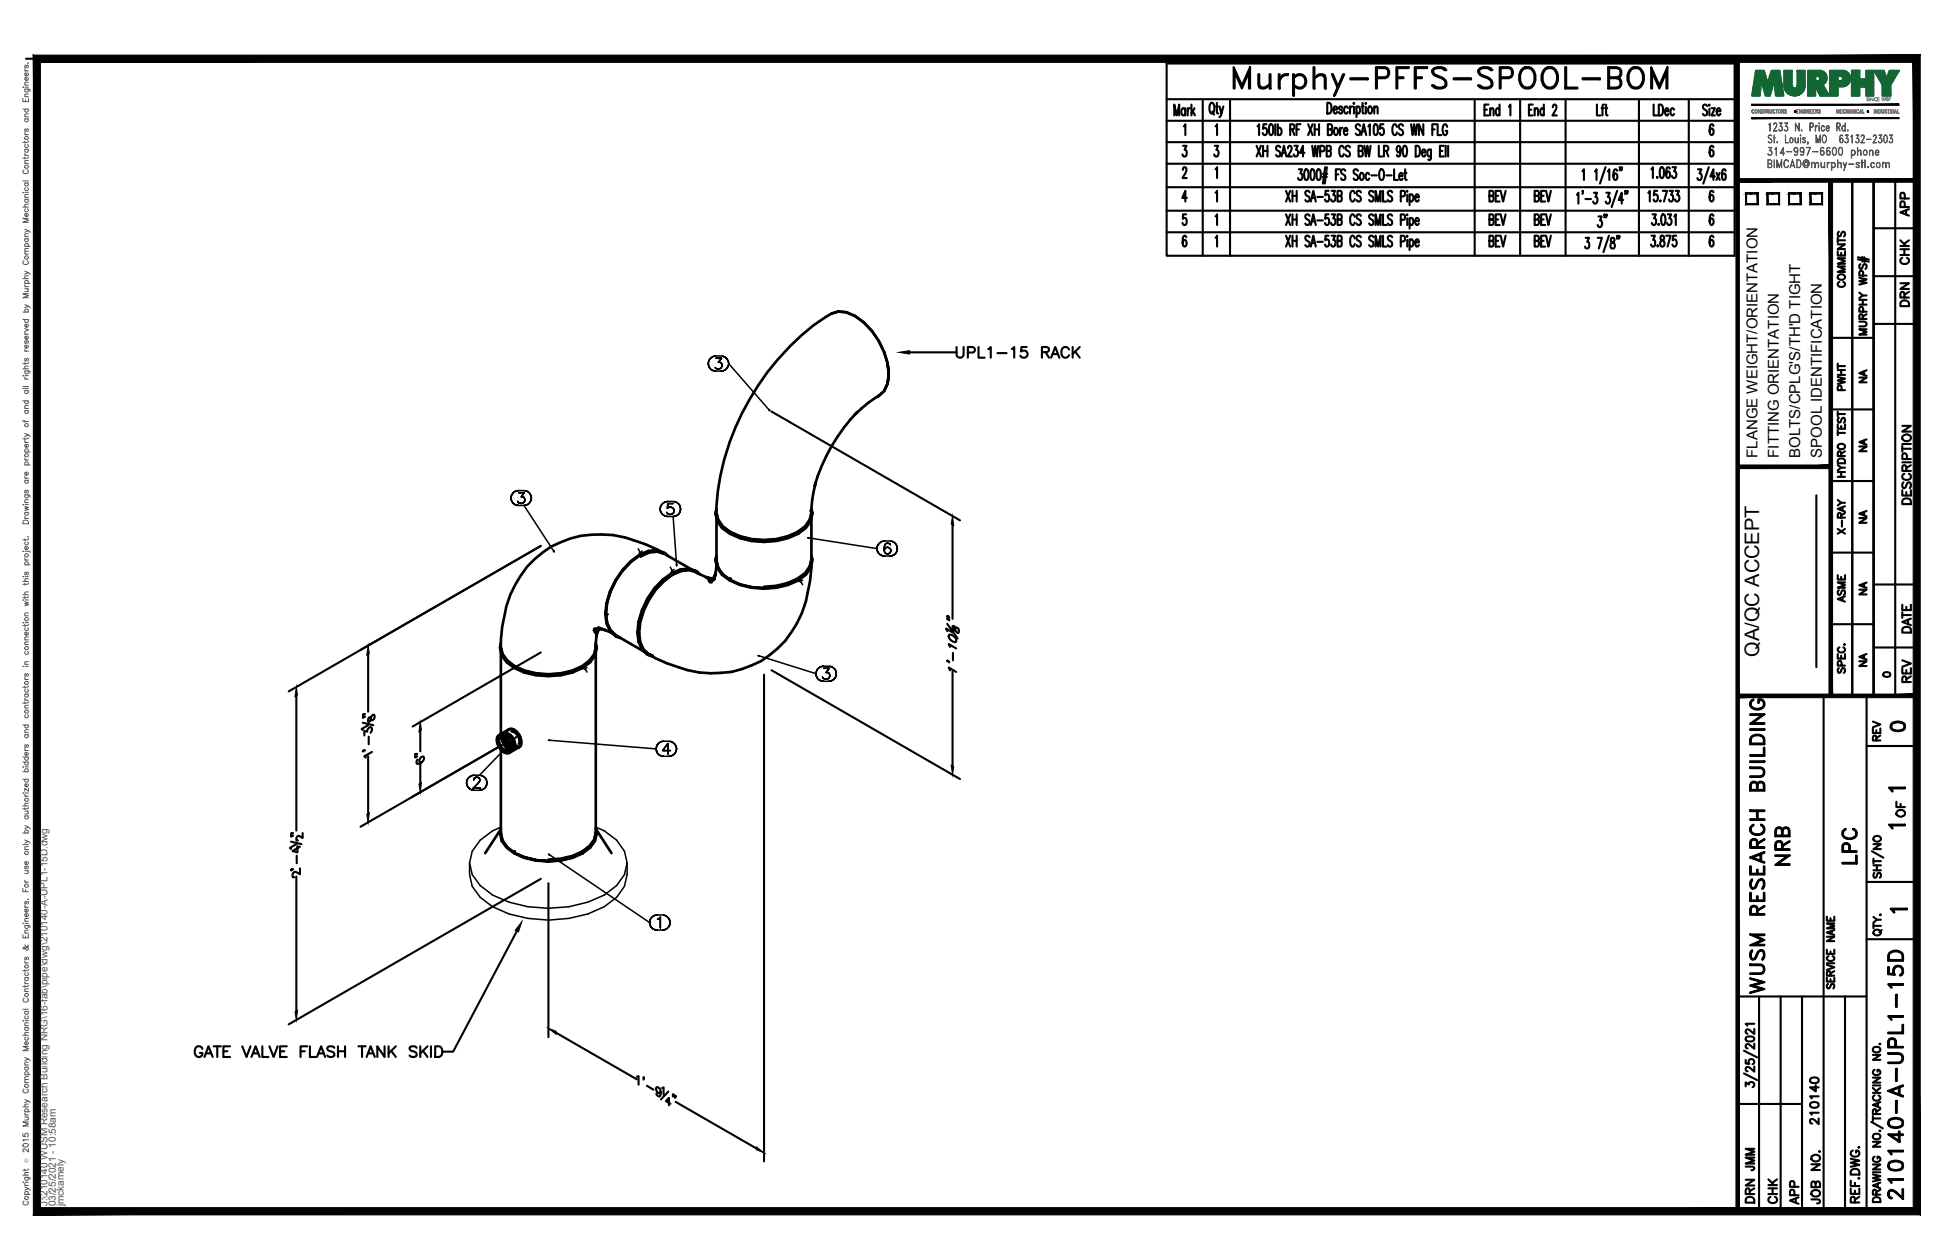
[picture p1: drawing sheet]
<svg xmlns="http://www.w3.org/2000/svg" width="432mm" height="279mm" viewBox="0 0 432 279" stroke-linecap="round" stroke-linejoin="round" font-family="sans-serif">
<defs><g id="words">
<text font-size="10.6" x="272.3" y="22.6">Murphy-PFFS-SPOOL-BOM</text>
<g font-size="6.6">
<text x="397.6" y="193" transform="rotate(-90 397.6 193)">NRB</text>
<text x="412.4" y="192.6" transform="rotate(-90 412.4 192.6)">LPC</text>
<text x="391.9" y="221.5" transform="rotate(-90 391.9 221.5)">WUSM RESEARCH BUILDING</text>
<text x="422.6" y="267.1" transform="rotate(-90 422.6 267.1)">210140-A-UPL1-15D</text>
</g>
<text font-size="5.7" x="42" y="235.7">GATE VALVE FLASH TANK SKID</text>
<g font-size="5.3">
<text x="357" y="51.5" transform="rotate(-90 357 51.5)">3&quot;</text>
<text x="328.8" y="55.7">BEV</text>
<text x="211" y="80.4">UPL1-15 RACK</text>
<text x="417.7" y="163.3">0</text>
<text x="389.8" y="260.7" transform="rotate(-90 389.8 260.7)">JMM</text>
<text x="389.8" y="267.8" transform="rotate(-90 389.8 267.8)">DRN</text>
<text x="399.7" y="268.1" transform="rotate(-90 399.7 268.1)">APP</text>
</g>
<g font-size="4.9">
<text x="424" y="49" transform="rotate(-90 424 49)">APP</text>
<text x="424" y="59.6" transform="rotate(-90 424 59.6)">CHK</text>
<text x="409.9" y="64.9" transform="rotate(-90 409.9 64.9)">COMMENTS</text>
<text x="424" y="69.1" transform="rotate(-90 424 69.1)">DRN</text>
<text x="409.9" y="87.8" transform="rotate(-90 409.9 87.8)">PWHT</text>
<text x="424.4" y="112.9" transform="rotate(-90 424.4 112.9)">DESCRIPTION</text>
<text x="409.9" y="119.6" transform="rotate(-90 409.9 119.6)">X-RAY</text>
<text x="409.9" y="134.8" transform="rotate(-90 409.9 134.8)">ASME</text>
<text x="424.4" y="141.5" transform="rotate(-90 424.4 141.5)">DATE</text>
<text x="424.4" y="152.4" transform="rotate(-90 424.4 152.4)">REV</text>
<text x="417.7" y="165.5" transform="rotate(-90 417.7 165.5)">REV</text>
<text x="423" y="182.4" transform="rotate(-90 423 182.4)">OF</text>
<text x="403.9" y="250.5" transform="rotate(-90 403.9 250.5)">210140</text>
<text x="394.8" y="268.1" transform="rotate(-90 394.8 268.1)">CHK</text>
<text x="404.3" y="268.1" transform="rotate(-90 404.3 268.1)">JOB NO.</text>
</g>
<g font-size="4.4">
<text x="414.5" y="86.1" transform="rotate(-90 414.5 86.1)">NA</text>
<text x="414.5" y="101.2" transform="rotate(-90 414.5 101.2)">NA</text>
<text x="414.5" y="117.1" transform="rotate(-90 414.5 117.1)">NA</text>
<text x="414.5" y="133" transform="rotate(-90 414.5 133)">NA</text>
<text x="389.9" y="145.7" transform="rotate(-90 389.9 145.7)">QA/QC ACCEPT</text>
<text x="414.5" y="148.9" transform="rotate(-90 414.5 148.9)">NA</text>
</g>
<text font-size="4" x="416.3" y="151.3">0</text>
<g font-size="3.5">
<text x="417.3" y="176.7">1</text>
<text x="417.3" y="184.9">1</text>
<text x="417.7" y="203.6">1</text>
</g>
<g font-size="3.3">
<text x="389.5" y="101.5" transform="rotate(-90 389.5 101.5)">FLANGE WEIGHT/ORIENTATION</text>
<text x="394.3" y="101.5" transform="rotate(-90 394.3 101.5)">FITTING ORIENTATION</text>
<text x="399.1" y="101.5" transform="rotate(-90 399.1 101.5)">BOLTS/CPLG'S/TH'D TIGHT</text>
<text x="403.8" y="101.5" transform="rotate(-90 403.8 101.5)">SPOOL IDENTIFICATION</text>
</g>
<g font-size="2.2" fill="#545454">
<text x="10.5" y="267.5" transform="rotate(-90 10.5 267.5)">J:\210140 WUSM Research Building NRG\16-fab\pipe\dwg\210140-A-UPL1-15D.dwg</text>
<text x="12.4" y="267.5" transform="rotate(-90 12.4 267.5)">03/25/2021 - 10:58am</text>
<text x="14.1" y="267.4" transform="rotate(-90 14.1 267.4)">jmckamely</text>
</g>
<text font-size="1.3" fill="#545454" x="6.3" y="257.9" transform="rotate(-90 6.3 257.9)">Ó</text>
</g></defs>
<!-- layer: HP-LPC-WELD -->
<g fill="none" stroke="#000" stroke-width=".59">
<path d="M184.3 69.5a51.7 51.7 0 0 0-16.3 16 53.3 53.3 0 0 0-9.2 28.2l.4 1.5 1 1.5a14.3 14.3 0 0 0 11.9 2.8l2.5-.6 2.2-.9a4.6 4.6 0 0 0 2.9-4.8l.2 .5a23.4 23.4 0 0 1 .9-6.6M184.3 69.5l1.5-.4 1.8 .1 2 .9M189.6 70.1l1.9 1.4M191.5 71.5l1.8 1.9 1.5 2.2 1.2 2.5M196 78.1a9.5 9.5 0 0 1 0 8.6 9.5 9.5 0 0 0 0-8.6zM189.4 92l.7-.7a38.8 38.8 0 0 0-9.5 16.5l.2-.9M196 86.7l-1.2 1.1-.5 .1 .5-.1a23.1 23.1 0 0 0-5.2 4M158.6 113.7l.4 1.6 1 1.4a13.3 13.3 0 0 0 9.4 3.1l2.7-.2M158.8 112.8a3.9 3.9 0 0 0 1.2 4.3 14.6 14.6 0 0 0 12.1 2.9l2.6-.7 2.2-1h-.1h.1a5.1 5.1 0 0 0 3.2-4.6l-.2-.9M158.8 114.8v9.2M161.9 118h-.1h.1M176.8 118h.1h-.1"/>
<path d="M179.8 113.8l.1 .7M179.9 114l-.4 1.6-1 1.4a14.1 14.1 0 0 1-11.9 2.8l-2.5-.6-2.2-.9h-.1h.1l-1.7-1.3-1-1.4-.4-1.6v.5M179.9 114.8v9.2l-.4 1.6-1 1.5a13.7 13.7 0 0 1-9.1 3M132.4 139.5l-.8 .3 1.1-.3M132.6 139.5l-.8 .6 .6-.5M132.6 139.2l3.1 1.2M132.7 139.4h-.9l2.5 .4M132.7 139.5l-.6 .9 .5-.8M132.8 139.5l-.6 1.6 .2-.9M134.3 136l-.1 .1 .1-.1M134.5 136.3l.1-.1-.1 .1M135.3 131.2a9.5 9.5 0 0 0 0 8.6l1.4 1.1"/>
<path d="M135.3 131.2a9.5 9.5 0 0 0 0 8.6l1.2 1.1-.5-.3M136.5 128.7l-1.2 2.5M139.9 124.6l-1.9 1.9-1.5 2.2 1.5-2.2zM139.9 124.6l1.9-1.4 1.9-.8 1.8-.2-1.8 .2-1.9 .8zM142.1 123.3l1.9-.8 1.8-.2 1.5 .5 6.1 3.5M142.1 123.2v.1v-.1M145.5 122.2l1.5 .5-1.5-.5M146.3 122.2a34.6 34.6 0 0 0-10.4-3.6 21.3 21.3 0 0 0-19.1 7.1 24.6 24.6 0 0 0-4.9 10.6 16.3 16.3 0 0 0-.5 8.7 9.6 9.6 0 0 0 7.5 4.3 16.4 16.4 0 0 0 10.1-1.6l1.7-1.2 1-1.5 .4-1.6-.1-.4 .1 .4 .1-2.4M146.5 122.4l.6 .4M148.1 123.3a4.1 4.1 0 0 0-4.4-1.1l-1.9 .8v.2v-.2a17 17 0 0 0-7.6 13.1 5 5 0 0 0 2.5 5.1l.8 .3M149.1 127.4v-.1v.1M151.1 126.4a13.2 13.2 0 0 0-7.3 6.5 13.5 13.5 0 0 0-2 9.6l.8 1.7 1.2 1.1a5 5 0 0 1-2.5-5.1"/>
<path d="M152.6 126.3l1.6 .6M153.7 126.5l.4 .2M154.4 126.9l.3 .3-.3-.3M154.5 126.7l.6 .6M155.2 127.4a5.1 5.1 0 0 0-6.1 0M155.2 127.4l1.4 .6M157.3 128.3l-.9-.3 1.7 .3M157.9 128.5l-.7 .3 .9-.4-.8 .7 .6-.5M158.1 128.3l-1.1 .1h1M158.7 126.8l-1 2.3 .5-.8M158.8 123.2a3.9 3.9 0 0 0 1.2 4.3 14.6 14.6 0 0 0 12.1 2.8l2.6-.6 2.2-1a5.1 5.1 0 0 0 3.2-4.7l-.2-.8M158.8 125.2l-.5 3.4 .4-1.6"/>
<path d="M158.8 124.9v-.5l.4 1.5M158.8 123.5l-.2 .9M158.9 124.2l.3 1.7M159.2 125.9l1 1.5M160.2 127.4l1.7 1.2 2.2 1M160.2 127.4l1.7 1.2M161.8 128.4l.1-.1-.1 .1M161.9 128.6l-.1 .1 .1-.1M161.9 128.6l2.2 1M164.1 129.6l2.5 .6 2.8 .2M174.6 129.6l-2.5 .6-2.7 .2M176.8 128.6l-2.2 1"/>
<path d="M176.9 128.4l-.1-.1 .1 .1M178.5 127.4l-1.7 1.2 .1 .1-.1-.1M178.5 127.4l-1.7 1.2M179.5 125.9l-1 1.5M179.8 124.2l-.3 1.7M179.9 125.2a33 33 0 0 1-2.2 10.8 21 21 0 0 1-20.1 13.3 29 29 0 0 1-12.4-3.4l-1.3-.8 .7 .3-.7-.3-1.2-1.1a9.5 9.5 0 0 1 0-8.5 16.1 16.1 0 0 1 6.4-8.1M179.9 124.9v-.5l-.4 1.5M110.9 143.4l.3 1.6a9.9 9.9 0 0 0 7.6 4.4l2.8 .2 2.7-.2M111 142.6a4.1 4.1 0 0 0 1.3 4.2 13.1 13.1 0 0 0 9.3 3.1 13.3 13.3 0 0 0 9.2-3.1 3.9 3.9 0 0 0 1.3-4.2M111 144.3v-.6l.4 1.6 1.1 1.5 1.6 1.2-.1 .1 .1-.1a16.5 16.5 0 0 0 14.9 0l.1 .1-.1-.1 1.7-1.2 1-1.5 .4-1.6v.6M111 144.6v18.2M114.1 147.7l-.1 .1 .1-.1"/>
<path d="M129 147.7l.1 .1-.1-.1M132.1 144.6v39.9l-.4 1.6a9.6 9.6 0 0 1-7.4 4.3l-2.7 .2M136.4 141l.9 .3M136.8 141l6 3.5M141.3 140.2a16.5 16.5 0 0 1 7.6-13.1v.2v-.2a5.1 5.1 0 0 1 5.6-.4l-1.6-.4-2.1 .1a13.5 13.5 0 0 0-7.2 6.4 13.4 13.4 0 0 0-1.9 9.4l.7 1.7 1.2 1.1-.5-.3M141.3 140.2h.1h-.1M141.7 140.3l-.2 .1 .2-.1M143.6 145h.1M143.8 145.3l.8 .3M110.6 163a2.24 2.24 0 0 1 2.5 1.8 1.86 1.86 0 0 1-.2 2.1M110.7 163.7a1.5 1.5 0 0 0 0 1.4M110.7 165.1l.5 .7a1.33 1.33 0 0 0 1.1 .7"/>
<path d="M111 166.2v18.3M111.3 163.7l.1 .1-.1-.1M111.3 163.7l.4 1.3 .9 1M111.3 163.5v.2M111.4 163.5v.7l.3 .8 .9 .8M111.4 163.5h-.5l-.2 .2M111.4 163.5l.3 .1M111.5 163.5l.4 1.4 .9 .9M111.7 162.9a1.27 1.27 0 0 1 1.8 .5l.5 .8a1.27 1.27 0 0 1-.5 1.9M111.7 163.1l-1 .6M111.7 163.6h-.2h.2a2.67 2.67 0 0 0 1.1 2.1v.1M111.7 163.6l.6 .6 .6 1.1"/>
<path d="M112 163a2.14 2.14 0 0 1 1.6 2.8M112.3 162.8l.5 .2M112.6 163v.1v-.1M112.6 162l.2-.3-2.2 1.3a2.03 2.03 0 0 0 0 2.6 2.06 2.06 0 0 0 2.3 1.3M112.6 165.8v.2M112.6 166l.2 .1M112.6 165.8l.3 .2M112.8 163v-.2v.2M112.8 163a2.25 2.25 0 0 1 1.1 2.6M112.8 161.7a2.64 2.64 0 0 1 2.8 2.9l-.2 .8-.3 .2M112.8 165.8h.1M112.9 165.7l-.1 .1"/>
<path d="M112.9 165.3v.7M112.9 166l-.6 .5M113.3 166l-1 .5M113.4 162.2a2.12 2.12 0 0 1 1.6 2.8M113.6 162.1a2.16 2.16 0 0 1 1.6 2.7M113.9 165.3l-.1-.1 .1 .1M114 165l.2 .1-.2-.1M114.8 165.8l.3-.2-2.2 1.3M111 183.9l-3.4 5.3M111 183.7a4.1 4.1 0 0 0 1.3 4.2 13.1 13.1 0 0 0 9.3 3.1 13.3 13.3 0 0 0 9.2-3.1 3.9 3.9 0 0 0 1.3-4.2M111 184l-.1 .9M111.1 184.7a4.9 4.9 0 0 0 3 4.5l2.2 .9 2.6 .6 2.7 .3a13.7 13.7 0 0 1-9.1-3.1l-1.1-1.5z"/>
<path d="M114 188.9l.1-.1-.1 .1M114.1 189.2h-.1h.1M121.6 191a19.1 19.1 0 0 0 7.5-1.8h-.1l1.7-1.3 1-1.5-1 1.5a13.7 13.7 0 0 1-9.1 3.1zM129.1 188.9l-.1-.1 .1 .1M132 184.7l-.3 1.7zM132.2 183.9l3.3 5.3"/>
</g>
<g fill="none" stroke="#000" stroke-width=".34">
<path d="M157.3 79.7l-.2 .4 .2-.4M157.7 79.3l-.4 .4 .4-.4M158.1 79l-.4 .3 .4-.3M158.7 78.9l-.6 .1 .6-.1M158.7 78.9h1.1M158.7 79.4h1.2h-1.2M159.9 79.4l-.7 .9 .7-.9M160.3 79l-.5-.1 .5 .1M160.8 79.3l-.5-.3 .5 .3M161.2 79.7l-.4-.4 .4 .4M157 80.6l.1 .5-.1-.5M157.1 80.1l-.1 .5 .1-.5"/>
<path d="M157.1 81.1l.2 .5-.2-.5M157.3 81.6l.4 .4-.4-.4M157.7 82l.4 .2-.4-.2M158.1 82.2l.6 .1-.6-.1M158.5 81.4l.2 .3zM158.7 82.3h1.1M158.7 81.7l.7 .1zM159.2 80.3h.4h-.4M159.6 80.3l.2 .2-.2-.2M159.7 81.7l-.3 .1 .3-.1M159.8 80.5h.1h-.1M159.8 82.3l.5-.1-.5 .1"/>
<path d="M159.9 81.5l-.2 .2 .2-.2M159.9 80.5l.1 .4-.1-.4M160 80.9l-.1 .6zM160.3 82.2l.5-.2-.5 .2M160.8 82l.4-.4-.4 .4M161.2 81.6l.2-.5-.2 .5M161.4 80.1l-.2-.4 .2 .4M161.4 81.1l.1-.5-.1 .5M161.5 80.6l-.1-.5 .1 .5M161.5 80.6l9 10.3M170.4 90.9l.1-.1 .2 .3zM113.3 110.4l.1 .5-.1-.5"/>
<path d="M113.4 109.9l-.1 .5 .1-.5M113.4 110.9l.2 .5-.2-.5M113.6 109.5l-.2 .4 .2-.4M113.6 111.4l.3 .4-.3-.4M113.9 109.1l-.3 .4 .3-.4M113.9 111.8l.5 .2-.5-.2M114.4 108.9l-.5 .2 .5-.2M114.4 112l.5 .1-.5-.1M114.8 111.2l.2 .3zM114.9 108.8l-.5 .1 .5-.1M114.9 112.1h1.2M114.9 108.8h1.2"/>
<path d="M115 109.2h1.2h-1.2M115 111.5l.6 .1zM115.6 110.1h.3h-.3M115.9 110.1l.2 .2-.2-.2M116 111.5l-.4 .1 .4-.1M116.1 110.3l.1 .1-.1-.1M116.1 112.1l.6-.1-.6 .1M116.1 112.1l6.6 10.1M116.2 109.2l-.6 .9 .6-.9M116.2 111.3l-.2 .2 .2-.2M116.2 110.4l.1 .3-.1-.3M116.3 110.7l-.1 .6z"/>
<path d="M116.7 108.9l-.6-.1 .6 .1M116.7 112l.4-.2-.4 .2M117.1 109.1l-.4-.2 .4 .2M117.1 111.8l.4-.4-.4 .4M117.5 109.5l-.4-.4 .4 .4M117.5 111.4l.2-.5-.2 .5M117.7 109.9l-.2-.4 .2 .4M117.7 110.9l.1-.5-.1 .5M117.8 110.4l-.1-.5 .1 .5M146.3 112.9l.1 .5-.1-.5M146.4 112.3l-.1 .6 .1-.6M146.4 113.4l.3 .5-.3-.5"/>
<path d="M146.7 111.9l-.3 .4 .3-.4M146.7 113.9l.4 .3-.4-.3M147.1 111.5l-.4 .4 .4-.4M147.1 114.2l.4 .3-.4-.3M147.5 111.3l-.4 .2 .4-.2M147.5 114.5h.5h-.5M147.9 113.8l-.1-.2 .1 .2M147.9 112.7l.1-.1-.1 .1M148 111.2l-.5 .1 .5-.1M148 111.7l-.1 1 .1-1M148 113.9l-.1-.1 .1 .1M148 112.6l.4-.1-.4 .1"/>
<path d="M148 114.5h1.2M148 111.2h1.2M148.4 114.1l-.4-.2 .4 .2M148.4 112.5h.3h-.3M148.7 114.1h-.3h.3M148.7 112.5l.3 .1-.3-.1M149 113.9l-.3 .2 .3-.2M149 112.6l.3 .2-.3-.2M149.2 111.7h-1.2h1.2M149.2 114.5h.5h-.5M149.2 114.5l.8 10.7M149.3 113.7l-.3 .2 .3-.2"/>
<path d="M149.3 112.8l.1 .3-.1-.3M149.4 113.1l-.1 .6zM149.7 111.3l-.5-.1 .5 .1M149.7 114.5l.5-.3-.5 .3M150.2 111.5l-.5-.2 .5 .2M150.2 114.2l.4-.3-.4 .3M150.6 111.9l-.4-.4 .4 .4M150.6 113.9l.2-.5-.2 .5M150.8 112.3l-.2-.4 .2 .4M150.8 113.4l.1-.5-.1 .5M150.9 112.9l-.1-.6 .1 .6M179 119.2l.3 .1z"/>
<path d="M179.3 119.3l15.1 2.4M196.1 120h-.5h.5M196.1 120h1.2M122.7 122.2l.1-.1 .1 .3zM141.5 121.7l.3 .5v1M142.4 122.2l-.3 .2v.9M148.6 125.8l.3 .5v1M149.4 126.3l-.3 .1v1M149.9 125.2l.1 .3zM176.8 128.3l.8 .5 .3-.2M176.8 128.6l.8 .5 .3 .6M194.4 121.7l.1 .5-.1-.5"/>
<path d="M194.5 121.1l-.1 .6 .1-.6M194.5 122.2l.2 .4-.2-.4M194.7 120.7l-.2 .4 .2-.4M194.7 122.6l.4 .4-.4-.4M195.1 120.3l-.4 .4 .4-.4M195.1 123l.5 .2-.5-.2M195.6 120l-.5 .3 .5-.3M195.6 123.2l.5 .1-.5-.1M196 121.5v.5v-.5M196.1 123.3h1.2M196.1 120.9l-.1 .6 .1-.6M196.1 121.7l-.1 .3 .1 .5-.1-.5z"/>
<path d="M196.1 122.5l.2 .2-.2-.2M196.3 120.6l-.2 .3 .2-.3M196.3 121.5l-.2 .2 .2-.2M196.3 122.7l.4 .1-.4-.1M196.7 120.5l-.4 .1 .4-.1M196.7 121.4l-.4 .1 .4-.1M196.7 122.8h.1h-.1M196.8 121.4h-.1h.1M196.8 122.8l.3-.1-.3 .1M196.9 120.5h-.2h.2M197.1 121.5l-.3-.1 .3 .1M197.1 122.7l.2-.2-.2 .2"/>
<path d="M197.2 120.6l-.3-.1 .3 .1M197.3 123.3l.5-.1-.5 .1M197.3 121.7l-.2-.2 .2 .2M197.3 120.8l-.1-.2 .1 .2M197.3 122.5l.2-.3-.2 .3M197.3 121.7l.2 .5zM197.8 120h-.5h.5M197.8 123.2l.4-.2-.4 .2M198.2 120.3l-.4-.3 .4 .3M198.2 123l.4-.4-.4 .4M198.6 120.7l-.4-.4 .4 .4M198.6 122.6l.2-.4-.2 .4"/>
<path d="M198.8 121.1l-.2-.4 .2 .4M198.8 122.2l.1-.5-.1 .5M198.9 121.7l-.1-.6 .1 .6M129 148l.8 .5 .3 .5M129 147.7l.8 .5 .3-.2M168 145.4h.3v.1zM168.3 145.4l12.6 4M180.9 149.4l.1 .5-.1-.5M181 148.9l-.1 .5 .1-.5M181 149.9l.2 .5-.2-.5M181.2 148.4l-.2 .5 .2-.5M181.2 150.4l.4 .3-.4-.3"/>
<path d="M181.6 148.1l-.4 .3 .4-.3M181.6 150.7l.4 .3-.4-.3M182 147.8l-.4 .3 .4-.3M182 151l.5 .1-.5-.1M182.3 150.1l.3 .4zM182.5 147.7l-.5 .1 .5-.1M182.5 151.1h1.2M182.5 147.7h1.2M182.6 148.2h1.2h-1.2M182.6 150.5l.6 .1zM183.1 149.1h.4h-.4M183.5 149.1l.2 .1-.2-.1"/>
<path d="M183.6 150.5l-.4 .1 .4-.1M183.7 149.2l.1 .1-.1-.1M183.7 151.1l.5-.1-.5 .1M183.8 148.2l-.7 .9 .7-.9M183.8 150.3l-.2 .2 .2-.2M183.8 149.3l.1 .4-.1-.4M183.9 149.7l-.1 .6zM184.2 147.8l-.5-.1 .5 .1M184.2 151l.5-.3-.5 .3M184.7 148.1l-.5-.3 .5 .3M184.7 150.7l.4-.3-.4 .3M185.1 148.4l-.4-.3 .4 .3"/>
<path d="M185.1 150.4l.2-.5-.2 .5M185.3 148.9l-.2-.5 .2 .5M185.3 149.9l.1-.5-.1 .5M185.4 149.4l-.1-.5 .1 .5M103.4 173.6l.1 .5-.1-.5M103.5 173l-.1 .6 .1-.6M103.5 174.1l.2 .5-.2-.5M103.7 172.6l-.2 .4 .2-.4M103.7 174.6l.4 .3-.4-.3M104.1 172.2l-.4 .4 .4-.4M104.1 174.9l.5 .3-.5-.3M104.6 172l-.5 .2 .5-.2"/>
<path d="M104.6 175.2h.5h-.5M104.9 174.8h1.6h-1.6M105 173v-.2v.2M105 172.8l.1-.2-.1 .2M105.1 171.9l-.5 .1 .5-.1M105.1 172.6l.1-.1-.1 .1M105.1 175.2h1.2M105.2 172.5l.2-.1-.2 .1M105.4 172.4h.5h-.5M105.9 172.4l.3 .1-.3-.1M106 173.6l-1.1 1.2 1.1-1.2M106.2 172.5v.1v-.1"/>
<path d="M106.2 173.3l-.2 .3 .2-.3M106.2 172.6l.2 .2-.2-.2M106.3 175.2h.5h-.5M106.4 173.1l-.2 .2 .2-.2M106.4 172.8v.3v-.3M106.8 172l-.5-.1 .5 .1M106.8 175.2l.5-.3-.5 .3M107.3 172.2l-.5-.2 .5 .2M107.3 174.9l.3-.3-.3 .3M107.6 172.6l-.3-.4 .3 .4M107.6 174.6l.3-.5-.3 .5M107.9 173l-.3-.4 .3 .4"/>
<path d="M107.9 174.1v-.5v.5M107.9 173.6v-.6v.6M113.8 165.2l.8 .4v.4M114 165l.9 .5h.6M114.2 163.6l.3-.2zM114.3 163.6l-8 8.3h-1.2M121.6 164.2l.3-.1zM121.9 164.2l23.5 1.9M145.4 166.1l.1 .5-.1-.5M145.5 165.6l-.1 .5 .1-.5M145.5 166.6l.2 .4-.2-.4M145.7 165.1l-.2 .5 .2-.5"/>
<path d="M145.7 167l.4 .4-.4-.4M146.1 164.7l-.4 .4 .4-.4M146.1 167.4l.5 .2-.5-.2M146.6 164.5l-.5 .2 .5-.2M146.6 167.6l.5 .1-.5-.1M146.9 166.4h1.7h-1.7M147.1 164.4l-.5 .1 .5-.1M147.1 167.7h1.2M147.1 164.4h1.2M148 164.9l-1.1 1.5 1.1-1.5M148 164.9v2.3v-2.3M148.3 167.7l.5-.1-.5 .1"/>
<path d="M148.8 164.5l-.5-.1 .5 .1M148.8 167.6l.5-.2-.5 .2M149.3 164.7l-.5-.2 .5 .2M149.3 167.4l.3-.4-.3 .4M149.6 165.1l-.3-.4 .3 .4M149.6 167l.3-.4-.3 .4M149.9 165.6l-.3-.5 .3 .5M149.9 166.6l.1-.5-.1 .5M150 166.1l-.1-.5 .1 .5M111 183.4l-1.8 .8-2.7 2.1-1.8 2.5-.6 2.5v2.6l.6 2.6 1.8 2.5 2.7 2.1a27.3 27.3 0 0 0 24.7 0l2.8-2.1 1.7-2.5 .6-2.6v-2.6M121.6 189.4l.2 .2zM121.8 189.6l22.2 15"/>
<path d="M132.1 183.4l1.8 .8 2.8 2.1 1.7 2.5 .6 2.5-.6 2.7-1.7 2.4-2.8 2.1a27.6 27.6 0 0 1-24.7 0l-2.7-2.1-1.8-2.4-.6-2.7M144 204.6v.5v-.5M144 204.1v.5v-.5M144 205.1l.3 .5-.3-.5M144.3 203.6l-.3 .5 .3-.5M144.3 205.6l.4 .3-.4-.3M144.7 203.2l-.4 .4 .4-.4M144.7 205.9l.4 .2-.4-.2M145.1 203l-.4 .2 .4-.2M145.1 206.1l.6 .1-.6-.1M145.7 202.9l-.6 .1 .6-.1M145.7 206.2h1.1"/>
<path d="M145.7 202.9h1.1M145.8 203.8l.2-.1-.2 .1M146 203.7l.4-.3-.4 .3M146.4 203.4v2.4v-2.4M146.8 206.2l.5-.1-.5 .1M147.3 203l-.5-.1 .5 .1M147.3 206.1l.5-.2-.5 .2M147.8 203.2l-.5-.2 .5 .2M147.8 205.9l.4-.3-.4 .3M148.2 203.6l-.4-.4 .4 .4M148.2 205.6l.2-.5-.2 .5M148.4 204.1l-.2-.5 .2 .5"/>
<path d="M148.4 205.1l.1-.5-.1 .5M148.5 204.6l-.1-.5 .1 .5"/>
</g>
<!-- layer: PS-BDR -->
<g fill="#000" stroke="#000" stroke-width=".22">
<path d="M388.3 26.1v.2l32.6-.2zM388.3 26.3l32.6-.2v.2z"/>
<path d="M388.3 23.1v.3l32.6-.3zM388.3 23.4l32.6-.3v.3z"/>
<path d="M7.4 12.2v257.2l1.6-1.6zM7.4 12.2l1.6 1.6v254zM7.4 12.2l1.6 1.6 416.6-1.6zM9 13.8l416.6-1.6-1.5 1.6zM425.6 12.2l-1.5 1.6 1.5 255.6zM424.1 13.8l1.5 255.6-1.5-1.6zM7.4 269.4h418.2l-1.5-1.6zM9 267.8h415.1l-416.7 1.6z"/>
</g>
<!-- layer: PS-BDR-T -->
<g fill="none" stroke="#000" stroke-width=".47">
<path d="M415.3 40v114.3h-4.7v-114.2v114.2h-4.8v-114.2M387 42.9h2.6v2.4h-2.6zM391.8 42.9h2.6v2.4h-2.6zM396.6 42.9h2.5v2.4h-2.5zM401.3 42.9h2.6v2.4h-2.6zM411.8 57.5l2.5 .5M411.8 57.1l2.5 .5M412.4 58.6a.59 .59 0 0 0-.3 .5 .59 .59 0 0 0 .4 .5l.3-.1 .3-.8 .4-.1a.64 .64 0 0 1 0 1M412.8 57v1M413.3 57.1v1M405.8 74.9h9.5M412.1 71.3l1.4 .1a.52 .52 0 0 1 .2 .6 .52 .52 0 0 1-.4 .4h-1.2"/>
<path d="M412.1 61.6l1.7 .4-1.7 .3 1.7 .4-1.7 .4M412.1 67.5h1.7M412.1 66.5h1.7M412.1 64.9l.8 .6M412.9 70.7l-.1-.9-.4-.1-.3 .3v.7h1.7M412.9 66.5v1M413 69.1l-.1-.9-.5-.1-.3 .3v.7h1.7M413 61.1l-.1-.9-.5-.1-.3 .3v.7h1.7M413.8 73h-1.7l1.7 .6-1.7 .6h1.7M413.8 65.5h-.9l-.8 .6M413.8 69.7l-.9 .5M405.8 90.8h9.5"/>
<path d="M407.4 94.1v1h1.6v-1M407.4 96h1.6M407.4 91.3v1.1M407.4 95.4v1.1M407.4 91.8h1.6M407.4 98.7a.79 .79 0 0 1 1-.3 .79 .79 0 0 1 .5 .9 .78 .78 0 0 1-1 .3 .78 .78 0 0 1-.5-.9zM407.6 92.7a.59 .59 0 0 0-.3 .5 .59 .59 0 0 0 .4 .5l.3-.1 .3-.8 .4-.1a.65 .65 0 0 1 0 1M408.1 94.5v.6M402.6 109.8v38.1M405.8 106.7h9.5M407.4 105.7h1.6M407.4 104.7h1.6"/>
<path d="M407.4 103.1l.7 .6M407.4 102a.9 .9 0 0 1 1.6 .2v.5h-1.6zM408.1 101.1l-.1-.9-.3-.1-.3 .3v.7h1.6M408.1 104.7v1M409 103.7h-.9l-.7 .6M409 100.1l-.9 .5M405.8 122.5h9.5M405.8 138.4h9.5M407.4 145v1h1.6v-1M407.6 148.2a.59 .59 0 0 0-.3 .5 .59 .59 0 0 0 .4 .5l.3-.2 .3-.7 .4-.1a.65 .65 0 0 1 0 1M407.7 143.5a.59 .59 0 0 0-.3 .7 .59 .59 0 0 0 .6 .5h.4a.59 .59 0 0 0 .6-.5 .59 .59 0 0 0-.4-.7M408.1 145.4v.6"/>
<path d="M408.2 147.6l-.1-.9-.4-.2-.3 .4v.7h1.6M408.8 142.9h.2z"/>
</g>
<!-- layer: PS-DIM -->
<path d="M5.8 13h419" fill="none" stroke="#000" stroke-width=".47"/>
<!-- layer: 0 -->
<g fill="none" stroke="#000" stroke-width=".47">
<path d="M415.3 40v114.3M420.1 40v114.3M415.3 50.6h9.5M415.3 61.2h9.5M415.3 71.8h9.5M415.3 129.6h9.5M415.3 143.6h9.5M386.6 238l2.9 1.5M386.6 233l2.9 1.5M387 235v.8l.8 .1a.62 .62 0 0 1 0-.9 .62 .62 0 0 1 .9 .1 .62 .62 0 0 1-.2 .9M387 230l.8-.2a.85 .85 0 0 1 1.1 .6 1.14 1.14 0 0 1-1.9 0zM388.9 236.5v1.1l-1-.8-.6-.2-.3 .3v.3l.4 .4"/>
<path d="M388.9 231.4v1.2l-1-.8-.6-.3-.3 .2v.5l.4 .3M388.9 228.2v1.1l-1-.8-.6-.3-.3 .2v.5l.4 .3M388.9 227h-1.9l.3 .4M387 240.9v-.9l.7 .5a.59 .59 0 0 1 .9-.5 .59 .59 0 0 1-.1 1.1"/>
</g>
<g fill="#000" stroke="#000" stroke-width=".22">
<path d="M384.8 13l.8 255.6v-255.6zM384.8 13l.8 255.6h-.8z"/>
<path d="M385.2 39.6v.8l39.6-.8zM385.2 40.4l39.6-.8v.8z"/>
<path d="M424.5 40l.8 114.3v-114.3zM424.5 40l.8 114.3h-.8z"/>
<path d="M385.2 153.9v.8l39.6-.8zM385.2 154.7l39.6-.8v.8z"/>
</g>
<!-- layer: PS-LOGO -->
<g fill="none" stroke="#545454" stroke-width=".22">
<path d="M5.1 19.3h.1zM5.5 19.8h.9l.2 .1v.4M5.5 15.3v.3l.3 .1M5.5 18.9h.8M5.5 15.7h.8M5.5 19.3h.8M5.7 19.8a.38 .38 0 0 0-.1 .5 .38 .38 0 0 0 .6 0 .38 .38 0 0 0-.1-.5M5.7 14.4l-.2 .3v.3h.3l.1-.4 .2-.2 .2 .3-.2 .4M6.1 17.2a.38 .38 0 0 1 .1 .5 .38 .38 0 0 1-.6 0 .38 .38 0 0 1 .1-.5h.1v.7M6.1 16.2a.38 .38 0 0 1 .1 .5 .38 .38 0 0 1-.6 0 .38 .38 0 0 1 .1-.5h.1v.6M6.2 13.9v.1zM6.3 18.2l-.8 .1v.3l.2 .3"/>
<path d="M5.1 21.8v.7h1.2v-.7M5.1 24.2h1.2M5.4 37.7a.43 .43 0 0 0-.3 .5 .43 .43 0 0 0 .4 .3h.3a.43 .43 0 0 0 .5-.3 .43 .43 0 0 0-.3-.5M5.5 34v.3l.3 .1M5.5 29.4v.3l.3 .2M5.5 31.3v.4M5.5 34.8v.4M5.5 36.2h.8M5.5 34.4h.8M5.5 33.1h.8M5.5 29.9h.8M5.5 26.4h.8"/>
<path d="M5.5 25.9h.8M5.5 21.4h.8M5.7 33.1a.38 .38 0 0 0-.1 .5 .38 .38 0 0 0 .6 0 .38 .38 0 0 0-.1-.5M5.7 32a.4 .4 0 0 0-.1 .6 .4 .4 0 0 0 .6 0 .4 .4 0 0 0-.1-.6M5.7 28.6l-.2 .2v.3h.3l.1-.4 .2-.1 .2 .2-.2 .4M5.7 26.4a.38 .38 0 0 0-.1 .5 .38 .38 0 0 0 .6 0 .38 .38 0 0 0-.1-.5M5.7 24.2a.38 .38 0 0 0-.1 .6 .38 .38 0 0 0 .6 0 .38 .38 0 0 0-.1-.6M5.7 22.1v.4M6.3 35.6h-.8v.3l.2 .3M6.3 34.8l-.3 .3h-.9M6.3 31.3l-.3 .3h-.9M6.3 25.3h-.8v.3l.2 .3"/>
<path d="M6.3 20.9h-.8v.3l.2 .2M391.9 34.2l.2 .2M392 36.3l.6-.1v-.6l-.6-.1v1.6l.6-.1v-.6h-.6M392.1 30a.44 .44 0 0 1 .7 .2 .38 .38 0 0 0-.6-.2 .38 .38 0 0 0-.1 .5l.4 .3a.46 .46 0 0 1 .2 .7 .46 .46 0 0 1-.7-.1 .41 .41 0 0 0 .6 .1 .41 .41 0 0 0 0-.6l-.6-.4zM392.3 33.3a.53 .53 0 0 1 .5 .8 .53 .53 0 0 1-.9 0 .47 .47 0 0 0 .7 .2l.2-.3M392.4 27.2l-.1 1.9v-1.7l-.2 .2zM392.4 36.3l.3 .1v.6l-.8 .2v-1.8l.8 .2v.6l-.3 .2M392.5 33.4a.51 .51 0 0 1 .3 .5 .51 .51 0 0 1-.3 .5M392.7 32.8l-.7-.1h.8l-.5 .7M392.7 32.7l-.5 .7 .4 .1 .2 .3M393.1 30.5l.4 .1zM393.1 29l.8 .1h-.8l.7-1.3-.2-.5h-.2l-.3 .4 .1-.3a.39 .39 0 0 1 .6 0 .39 .39 0 0 1 0 .5l-.7 1.2"/>
<path d="M393.3 35.4v1.8zM393.3 29.9v1.8zM393.4 33l.4-.3v1.7l-.1-1.6zM393.9 35.4l.5 1.5 .6-1.5v1.8l-.1-1.4-.5 1.4-.5-1.4v1.4zM393.9 31.4l.1 .3zM393.9 31.5l.1 .1zM394.4 28.8l.1 .2M394.7 27.9a.55 .55 0 0 1 .4 .7 .55 .55 0 0 1-.7 .4l-.1-.3 .4 .3 .3-.4M394.7 33.9l.9 .1h-1l.7-1.3v1.7v-1.5l-.6 1.1M394.8 28l.2 .5-.2 .5M395 27.3l-.6-.1h.6l-.3 .8M395 27.2l-.4 .8 .4 .1v.3"/>
<path d="M395.5 28.8l.2 .2M395.7 35.5a.47 .47 0 0 1 .7 .3l-.3-.3h-.3a1.08 1.08 0 0 0 0 1.6h.3l.3-.3a.44 .44 0 0 1-.4 .4 .44 .44 0 0 1-.5-.4l-.1-.7zM395.8 29.9v1.7l.7 .1h-.7zM395.8 27.9a.55 .55 0 0 1 .5 .7 .55 .55 0 0 1-.7 .4l-.1-.3 .4 .3 .4-.4M396 28l.3 .5-.3 .5M396 33.6l1.2 .1zM396.2 27.3l-.6-.1h.7l-.5 .8M396.2 27.2l-.4 .8 .3 .1 .2 .3M396.9 30.6a.57 .57 0 0 1 .7 .4 .57 .57 0 0 1-.4 .7l-.3-.1-.2-.4zM396.9 36.8h.8M397 30.6a.52 .52 0 0 1 .4 .5 .52 .52 0 0 1-.4 .5l-.2-.4zM397 36.7h.7"/>
<path d="M397.3 35.4l.6 1.8-.6-1.5-.5 1.5zM397.7 33.3l.3 .4 .3-.1 .2-.3M397.7 33.1l.3-.3h.3l.2 .3M397.8 34.3h.5M397.9 30.5l.1 1 .3 .1 .3-.2-.3 .3-.3-.1-.1-.2zM398 27.2l.8 1.6v-1.6v1.9l-.8-1.6v1.6zM398 32.8l-.3 .4 .3 .5M398.2 32.8a1.22 1.22 0 0 1 .1 1.6M398.3 35.4h.5a1.05 1.05 0 0 1 0 1.8h-.5zM398.3 35.5a.84 .84 0 0 1 .9 .5 .84 .84 0 0 1-.2 .9l-.7 .2zM398.5 33.5l-.2 .2a.49 .49 0 0 1-.6-.2 .49 .49 0 0 1 .1-.6 .49 .49 0 0 1 .7 0v.4a.81 .81 0 0 1-.5 1.1l-.3-.2 .1 .2M398.5 33.3l-.3 .4"/>
<path d="M398.6 30.5v1.2zM399 30l.1-.1v.3zM399.1 33.3l.3 .4 .3-.1 .1-.3M399.1 33.1l.3-.3h.3l.1 .3M399.1 30h.1M399.1 30.5v1.2zM399.1 34.3h.6M399.4 28.8v.3l-.1-.1zM399.4 28.9h.1M399.4 32.8a.51 .51 0 0 0-.3 .4 .51 .51 0 0 0 .3 .5M399.5 32.8a1.22 1.22 0 0 1 .1 1.6M399.6 31.5h.6"/>
<path d="M399.6 30.8l.6 .6-.2 .3-.4-.1v-.2l.1 .2M399.6 30.7h.6M399.7 30.6v.3M399.8 33.5l-.1 .2a.5 .5 0 0 1-.7-.5 .5 .5 0 0 1 .7-.4l.2 .5a.83 .83 0 0 1-.5 1.1l-.3-.2 .1 .2M399.8 33.3l-.3 .4M399.9 35.6a.74 .74 0 0 1 1 .2 .74 .74 0 0 1-.1 1l-.1-1 .1 .9a.68 .68 0 0 0-.3-1.2 .68 .68 0 0 0-.8 .9 .66 .66 0 0 0 .4 .7 .66 .66 0 0 0 .7-.2 .7 .7 0 0 1-.9 .1 .7 .7 0 0 1-.2-.8zM400 36l.2-.2 .4 .1 .1 .2-.5-.2-.2 .3 .1 .4 .4 .1 .2-.2-.1 .2-.4 .1-.2-.2zM400.1 30.6l.1 .2-.2-.3-.4 .1v.2l.6 .5M400.1 31.2v.4M400.7 31.5h.1M400.8 31.9l-.1-.5 .1 .4-.2 .2M400.8 31.7v.1"/>
<path d="M401.3 28.1l.6-.1v-.6l-.6-.1-.1 1.8v-1.9h.5l.2 .4v.4l-.2 .2h-.4M401.3 32.7l-.7 1.7 .7-1.7h-.9l.9 .1M401.6 36v1.2zM401.8 33.6l1.2 .1zM401.8 36.1h.5l.1 1.1-.2-1-.3-.1-.3 .3zM402.4 27.8v1.3zM402.5 29.9l.5 1.5 .5-1.5v1.8l-.1-1.4-.4 1.4-.4-1.4-.1 1.4zM402.6 36.1h.4l.1 1.1-.1-1-.3-.1-.3 .3zM402.6 27.9l.3-.1-.3 .2-.2 .4zM403.2 27.2l.1 .1v.2zM403.2 27.3h.1M403.2 27.8l.1 1.3z"/>
<path d="M403.5 34l.4 .4 .3-.1 .1-.3M403.5 33.8l.4-.4 .3 .1 .1 .3M403.6 36l.2 1 .3 .1 .3-.2-.3 .3-.4-.1zM403.7 32.8h.5M403.8 32.8l-.2 .2a1.17 1.17 0 0 0 .2 1.4M403.8 27.9l.4-.1 .2 .4-.2-.3a.54 .54 0 0 0-.4 .6 .54 .54 0 0 0 .4 .5l.2-.3-.2 .4h-.2l-.3-.5zM403.8 33.4l-.3 .5M404.1 33.4l.2 .5-.2 .5M404.1 30l.2-.1a.95 .95 0 0 1 .6 .9 .95 .95 0 0 1-.6 .9 1.24 1.24 0 0 1-.2-1.7zM404.1 30.1l.2-.1a.87 .87 0 0 1 .5 .8 .87 .87 0 0 1-.5 .8 1.19 1.19 0 0 1-.2-1.5zM404.2 32.8l.1 .1-.4-.2a1.42 1.42 0 0 0-.2 1.7 .49 .49 0 0 0 .6-.2 .49 .49 0 0 0-.1-.7 .49 .49 0 0 0-.7 .1M404.4 36l.1 1.2z"/>
<path d="M404.8 28.4h.6l-.2-.5a.54 .54 0 0 0-.4 .6 .54 .54 0 0 0 .4 .5l.2-.3-.2 .4a.63 .63 0 0 1-.4-.6 .63 .63 0 0 1 .4-.7l.3 .7h-.7M404.9 34l.3 .4 .3-.1 .2-.3M404.9 33.8l.3-.4 .3 .1 .2 .3M405 36l.1 1.2zM405.1 32.8h.5M405.1 32.8l-.1 .2a1.17 1.17 0 0 0 .2 1.4M405.2 33.4l-.3 .5M405.3 36.1l.3-.1-.5 .5zM405.4 33.4l.3 .5-.3 .5M405.5 32.8l.2 .1a.36 .36 0 0 0-.6-.1l-.2 .6v.8l.2 .2a.49 .49 0 0 0 .6-.2 .49 .49 0 0 0-.1-.7 .49 .49 0 0 0-.7 .1M406 36v1.8zM406.2 36.1a.53 .53 0 0 1 .7 .5 .53 .53 0 0 1-.7 .5l-.2-.2 .3 .2a.51 .51 0 0 0 .5-.5 .51 .51 0 0 0-.5-.5l-.3 .2z"/>
<path d="M406.3 32.8l.4-.1a1.13 1.13 0 0 1 0 1.7h-.1a1.28 1.28 0 0 1-.3-1.6zM406.3 34.3h.6M406.3 32.8h.6M406.4 32.8l-.2 .6 .2 1M406.8 32.8l.2 .6-.2 1M407.2 28.1l.6-.1v-.6l-.6-.1-.1 1.8v-1.9l.7 .1 .1 .7-.3 .2h-.4M407.3 35.4l.1 1.8zM407.5 28.2l.4 .9-.3-.9M407.6 36.1h.5l.1 1.1-.2-1-.3-.1-.3 .3zM407.7 32.8l.3-.1a1.13 1.13 0 0 1 0 1.7h-.1a1.28 1.28 0 0 1-.2-1.6zM407.7 34.3h.5M407.7 32.8h.5"/>
<path d="M407.8 32.8l-.2 .6 .2 1M407.8 31.3l.3 .3 .4-.3M407.8 31l.3-.3 .4 .3M408 30.1h.4M408 30l-.1 .3a1.28 1.28 0 0 0 .2 1.3M408.1 30.7l-.3 .4M408.2 32.8l.2 .6-.2 1M408.2 30.7l.3 .4-.3 .5M408.4 30l.1 .2a.33 .33 0 0 0-.5-.2l-.2 .7 .2 .9a.48 .48 0 0 0 .5-.5 .48 .48 0 0 0-.5-.4l-.2 .1M408.5 27.9l.3-.1 .2 .3-.2-.2a.54 .54 0 0 0-.5 .6 .54 .54 0 0 0 .5 .5l.2-.2-.2 .3-.5-.3zM409 27.2l.1 1.9zM409 37l-.5-1 .5 1.2"/>
<path d="M409 31.4l.1 .2M409.2 30.7l.4 .1 .1 .2M409.3 30.6a.53 .53 0 0 1 .4 .6 .53 .53 0 0 1-.7 .4v-.2a.36 .36 0 0 0 .6 .1l.1-.2M409.3 36l-.6 1.8zM409.4 30.7l.3 .4-.3 .5M409.6 28.8v.3zM409.6 28.9v.1zM409.6 30l-.6-.1h.7l-.4 .8M409.6 29.9l-.4 .8M409.8 36.4h1.1zM410.4 33.3v1.7zM410.6 33.3a.53 .53 0 0 1 .7 .6 .53 .53 0 0 1-.7 .5l-.2-.2 .3 .2a.51 .51 0 0 0 .5-.5 .51 .51 0 0 0-.5-.6l-.3 .2z"/>
<path d="M410.6 29.9l-.1 1.8v-1.6l-.2 .2zM411.3 31.4l.2 .2M411.5 37h.6M411.5 36.4l.6 .3v.2a.38 .38 0 0 1-.3 .3 .38 .38 0 0 1-.4-.3l.2 .2M411.5 36.2h.6M411.6 36.1v.3M411.6 30.6a.52 .52 0 0 1 .5 .6 .52 .52 0 0 1-.7 .4l-.1-.2a.36 .36 0 0 0 .6 .1l.2-.2M411.7 32.7l.1 1.7zM411.8 30.7l.3 .4-.1 .3-.2 .2M412 36.1l.1 .2a.38 .38 0 0 0-.3-.3 .38 .38 0 0 0-.4 .3l.7 .5M412 36.7v.4M412 33.3h.5v1.1v-.8l-.2-.3-.5 .3z"/>
<path d="M412 30l-.6-.1h.7l-.5 .8M412 29.9l-.4 .8 .3 .1 .2 .2M412.5 36l.5 .1zM412.5 31.6l.8 .1h-.8l.7-1.3-.2-.4h-.2l-.3 .3 .1-.2a.39 .39 0 0 1 .6-.1 .39 .39 0 0 1 0 .6l-.7 1.1M412.7 35.4l.1 1.8zM413.2 33.3a.54 .54 0 0 1 .7 .6 .54 .54 0 0 1-.7 .5l-.2-.5zM413.4 35.4l.1 1.8zM413.7 30.8l1 .1zM414 36.9l.2 .1-.1 .2zM414 37l.1 .1zM414.4 33.3v1.1zM414.6 33.3h.5l.1 1.1-.1-1-.3-.1-.4 .3z"/>
<path d="M414.7 36.3l.3-.3 .4 .1v.3v-.2a.46 .46 0 0 0-.7 .4 .46 .46 0 0 0 .7 .4v-.1l-.2 .3a.59 .59 0 0 1-.5-.3 .59 .59 0 0 1 0-.6zM415.2 31.6l.8 .1h-.9a1.94 1.94 0 0 0 .8-1.4l-.2-.3h-.3l-.2 .3 .1-.2 .4-.2 .2 .5-.7 1.3M415.7 33.8h.7l-.2-.5a.48 .48 0 0 0-.5 .6 .48 .48 0 0 0 .6 .4l.1-.2-.1 .3a.53 .53 0 0 1-.6-.5 .53 .53 0 0 1 .6-.6l.2 .6h-.8M416 36.3l.1-.2a.53 .53 0 0 1 .7 .5 .53 .53 0 0 1-.7 .5l-.1-.2zM416.4 31.4l.2 .2M416.7 30.6a.53 .53 0 0 1 .5 .6 .53 .53 0 0 1-.7 .4l-.2-.2 .5 .2 .3-.3M416.9 30.7l.2 .4-.2 .5M417.1 30l-.6-.1h.6l-.4 .8M417.1 29.9l-.5 .8 .4 .1 .1 .2M417.3 36l.1 1.2zM417.5 36.1h.5l.1 1.1-.1-.8-.2-.3-.4 .3zM417.7 30l.3-.1a1.32 1.32 0 0 1 0 1.8l-.3-.1-.2-.7z"/>
<path d="M417.7 31.5h.5M417.7 30.1h.5M417.8 30l-.2 .7 .2 .9M418.2 30l.1 .7-.1 .9M418.3 36.1h.4l.1 1.1-.1-1-.3-.1-.3 .3zM418.8 31.4l.2 .2M419.1 30.6a.53 .53 0 0 1 .4 .6 .53 .53 0 0 1-.7 .4v-.2a.36 .36 0 0 0 .6 .1l.1-.2M419.3 30.7l.2 .4-.2 .5M419.4 30l-.6-.1h.7l-.4 .8M419.4 29.9l-.4 .8 .4 .1 .1 .2M5.1 42.7h.1zM5.1 45.9h1.2"/>
<path d="M5.1 40.1h1.2M5.4 57.8a.43 .43 0 0 0-.3 .5 .43 .43 0 0 0 .4 .4h.3a.43 .43 0 0 0 .5-.4 .43 .43 0 0 0-.3-.5M5.5 50.8l.8 .4-.8 .3M5.5 56.3h.8M5.5 54.6h1.2M5.5 52.9h.8M5.5 52.5h.8M5.5 44.2h.8M5.5 43.8h.8M5.5 40.6h.8M5.5 42.7h.8M5.7 54.6a.38 .38 0 0 1-.1-.5 .38 .38 0 0 1 .6 0 .38 .38 0 0 1-.1 .5"/>
<path d="M5.7 52.9a.38 .38 0 0 0-.1 .6 .38 .38 0 0 0 .6 0 .38 .38 0 0 0-.1-.6M5.7 46.3a.38 .38 0 0 0-.1 .6 .38 .38 0 0 0 .6 0 .38 .38 0 0 0-.1-.6M5.7 44.2a.38 .38 0 0 0-.1 .5 .38 .38 0 0 0 .6 0 .38 .38 0 0 0-.1-.5M5.7 41.6a.38 .38 0 0 0-.1 .6 .38 .38 0 0 0 .6 0 .38 .38 0 0 0-.1-.6M5.7 40.6a.38 .38 0 0 0-.1 .5 .38 .38 0 0 0 .6 0 .38 .38 0 0 0-.1-.5M6.1 47.3a.38 .38 0 0 1 .1 .6 .38 .38 0 0 1-.6 0 .38 .38 0 0 1 .1-.6h.1v.7M6.3 55.7l-.8 .1v.2l.2 .3M6.3 55.1h-.8v.3l.2 .3M6.3 51.8l-.8 .1v.3l.2 .3M6.3 51.2l.4 .4M6.3 48.4h-1.2l1.2 .4-1.2 .5h1.2M6.3 45.3h-.8v.3l.2 .3"/>
<path d="M6.3 43.1l-.8 .1v.3l.2 .3M5.1 70.9h1.2M5.1 69.2h1.2M5.1 61.8h1.2M5.5 77.4v.3l.3 .2M5.5 73.7v.2l.3 .2M5.5 72.8l.8 .4-.8 .3M5.5 67.5l.8 .4-.8 .3M5.5 63.1v.3l.3 .2M5.5 60.1l.8 .4-.8 .3M5.5 77.9h.8M5.5 74.1h.8"/>
<path d="M5.5 64h.8M5.5 63.6h.8M5.5 62.9h1.2M5.7 79.4l-.2 .3v.3h.3l.1-.4 .2-.2 .2 .3-.2 .4M5.7 75.6l-.2 .2v.3h.3l.1-.4 .2-.1 .2 .2-.2 .4M5.7 70.9a.38 .38 0 0 0-.1 .5 .38 .38 0 0 0 .6 0 .38 .38 0 0 0-.1-.5M5.7 69.2a.38 .38 0 0 1-.1-.6 .38 .38 0 0 1 .6 0 .38 .38 0 0 1-.1 .6M5.7 62.9a.38 .38 0 0 1-.1-.6 .38 .38 0 0 1 .6 0 .38 .38 0 0 1-.1 .6M6 64l.3 .3-.1 .3-.7 .1M6.1 76.5a.38 .38 0 0 1 .1 .6 .38 .38 0 0 1-.6 0 .38 .38 0 0 1 .1-.6h.1v.7M6.1 74.5a.38 .38 0 0 1 .1 .6 .38 .38 0 0 1-.6 0 .38 .38 0 0 1 .1-.6h.1v.7M6.1 71.9a.38 .38 0 0 1 .1 .5 .38 .38 0 0 1-.6 0 .38 .38 0 0 1 .1-.5h.1v.6"/>
<path d="M6.3 67.9l.4 .4M6.3 65.1h-1.2l1.2 .5-1.2 .4h1.2M6.3 61.2h-.8v.3l.2 .3M6.3 60.5l.4 .4M5.1 93.2l.2 .3h1M5.1 83.3h.1zM5.1 88.9h1.2M5.1 86.1h1.2M5.1 85.7h1.2M5.1 81.8h1.2M5.5 97.6v.3l.3 .2M5.5 96.1l.8 .4-.8 .3"/>
<path d="M5.5 83.6v.3l.3 .2M5.5 82.2l1 .1 .1 .4M5.5 80.4v.4M5.5 93.2v.4M5.5 97.1v.4M5.5 98.1h.8M5.5 91h.8M5.5 90.6h.8M5.5 86.6h.8M5.5 84.1h.8M5.5 83.3h.8M5.7 91a.38 .38 0 0 0-.1 .6 .38 .38 0 0 0 .6 0 .38 .38 0 0 0-.1-.6"/>
<path d="M5.7 88.9a.38 .38 0 0 0-.1 .5 .38 .38 0 0 0 .6 0 .38 .38 0 0 0-.1-.5M5.7 86.6a.38 .38 0 0 0-.1 .6 .38 .38 0 0 0 .6 0 .38 .38 0 0 0-.1-.6M5.7 82.2a.38 .38 0 0 0-.1 .6 .38 .38 0 0 0 .6 0 .38 .38 0 0 0-.1-.6M6.1 98.5a.38 .38 0 0 1 .1 .6 .38 .38 0 0 1-.6 0 .38 .38 0 0 1 .1-.6h.1v.7M6.3 97.1l-.3 .2h-.9M6.3 96.5l.4 .3M6.3 89.9l-.8 .1v.3l.2 .3M6.3 81.2h-.8v.3l.2 .3M6.3 80.4l-.3 .2h-.9M5.1 111.9h.1zM5.2 115.6a.69 .69 0 0 1 1.1 .1v.4h-1.2zM5.5 114.5v.3l.3 .2"/>
<path d="M5.5 112.3l.8 .2-.8 .2 .8 .3-.8 .2M5.5 109.7h.9l.2 .1v.5M5.5 105.6v.3l.3 .1M5.5 101.6v.2l.3 .2M5.5 119.5v.4M5.5 115h.8M5.5 113.6h.8M5.5 111.4h.8M5.5 106.5h.8M5.5 106h.8M5.5 103.1h1.2M5.5 102h.8"/>
<path d="M5.5 100.2h1.2M5.5 111.9h.8M5.7 113.6a.38 .38 0 0 0-.1 .6 .38 .38 0 0 0 .6 0 .38 .38 0 0 0-.1-.6M5.7 109.7a.4 .4 0 0 0-.1 .6 .4 .4 0 0 0 .6 0 .4 .4 0 0 0-.1-.6M5.7 108.7l-.2 .3v.3h.3l.1-.4 .2-.2 .2 .3-.2 .3M5.7 106.5a.38 .38 0 0 0-.1 .6 .38 .38 0 0 0 .6 0 .38 .38 0 0 0-.1-.6M5.7 103.1a.38 .38 0 0 1-.1-.5 .38 .38 0 0 1 .6 0 .38 .38 0 0 1-.1 .5M5.7 100.2a.4 .4 0 0 1-.1-.6 .4 .4 0 0 1 .6 0 .4 .4 0 0 1-.1 .6M6.1 104.7a.38 .38 0 0 1 .1 .5 .38 .38 0 0 1-.6 0 .38 .38 0 0 1 .1-.5h.1v.7M6.2 119h.1M6.3 119.4l-.3 .3h-.9M6.3 110.8l-.8 .1v.3l.2 .2"/>
<path d="M5.1 138.1h.1zM5.1 133h.1zM5.1 127.9h.1zM5.1 122.2h.1zM5.1 131.9h1.2M5.1 128.9h1.2M5.5 133.4l.8 .3-.8 .2 .8 .2-.8 .3M5.5 123.7v.3l.3 .2M5.5 129.4v.3M5.5 132.3v.4M5.5 138.5v.4M5.5 136.6h.8"/>
<path d="M5.5 125.3h1.2M5.5 124.2h.8M5.5 122.2h1l.2 .3M5.5 138.1h.8M5.5 133h.8M5.5 127.9h.8M5.7 139.2a.38 .38 0 0 0-.1 .5 .38 .38 0 0 0 .6 0 .38 .38 0 0 0-.1-.5M5.7 126.9l-.2 .2v.3h.3l.1-.4 .2-.1 .2 .2-.2 .4M5.7 125.3a.38 .38 0 0 1-.1-.6 .38 .38 0 0 1 .6 0 .38 .38 0 0 1-.1 .6M5.7 120.2a.38 .38 0 0 0-.1 .5 .38 .38 0 0 0 .6 0 .38 .38 0 0 0-.1-.5M6.1 121.2a.38 .38 0 0 1 .1 .5 .38 .38 0 0 1-.6 0 .38 .38 0 0 1 .1-.5h.1v.7M6.3 138.4l-.3 .3h-.9"/>
<path d="M6.3 135.9l-.8 .1v.3l.2 .3M6.3 132.2l-.3 .3h-.9M6.3 131.3h-.8v.3l.2 .3M6.3 129.3l-.3 .3h-.9M6.3 128.3l-.8 .1v.3l.2 .2M5.1 147.8h.1zM5.5 154.8v.3l.3 .2M5.5 150.2v.3l.3 .2M5.5 152.1v.5M5.5 155.6v.5M5.5 157h.8M5.5 155.3h.8"/>
<path d="M5.5 153.9h.8M5.5 150.7h.8M5.5 147.3h.8M5.5 142.9h.8M5.5 141.9h.8M5.5 147.8h.8M5.7 158.5a.38 .38 0 0 0-.1 .5 .38 .38 0 0 0 .6 0 .38 .38 0 0 0-.1-.5M5.7 153.9a.38 .38 0 0 0-.1 .6 .38 .38 0 0 0 .6 0 .38 .38 0 0 0-.1-.6M5.7 152.8a.38 .38 0 0 0-.1 .6 .38 .38 0 0 0 .6 0 .38 .38 0 0 0-.1-.6M5.7 149.4l-.2 .2v.3h.3l.1-.4 .2-.1 .2 .2-.2 .4M5.7 144.4a.38 .38 0 0 0-.1 .6 .38 .38 0 0 0 .6 0 .38 .38 0 0 0-.1-.6M6.1 140.2a.38 .38 0 0 1 .1 .6 .38 .38 0 0 1-.6 0 .38 .38 0 0 1 .1-.6h.1v.7"/>
<path d="M6.3 156.4h-.8v.3l.2 .3M6.3 155.6l-.3 .3h-.9M6.3 152.1l-.3 .3h-.9M6.3 146.7l-.8 .1v.3l.2 .2M6.3 142.4h-.8v.3l.2 .2M6.3 141.3h-.8v.3l.2 .3M5.1 175.8h.1zM5.1 170h.1zM5.1 178.7h1.2M5.1 172.8h1.2M5.1 171.1h1.2M5.1 169h1.2"/>
<path d="M5.1 167.9h1.2M5.1 160.8h1.2M5.5 176.1v.3l.3 .2M5.5 166v.3l.3 .1M5.5 179.1v.4M5.5 179.9h.8M5.5 176.6h.8M5.5 166.4h.8M5.5 162.9h.8M5.5 162.5h.8M5.5 175.8h.8M5.5 170h.8"/>
<path d="M5.7 172.8a.38 .38 0 0 0-.1 .5 .38 .38 0 0 0 .6 0 .38 .38 0 0 0-.1-.5M5.7 171.1a.38 .38 0 0 1-.1-.5 .38 .38 0 0 1 .6 0 .38 .38 0 0 1-.1 .5M5.7 169a.38 .38 0 0 0-.1 .5 .38 .38 0 0 0 .6 0 .38 .38 0 0 0-.1-.5M5.7 167.9a.4 .4 0 0 0-.1 .6 .4 .4 0 0 0 .6 0 .4 .4 0 0 0-.1-.6M5.7 165.1l-.2 .2v.4h.3l.1-.4 .2-.2 .2 .2-.2 .5M5.7 162.9a.38 .38 0 0 0-.1 .6 .38 .38 0 0 0 .6 0 .38 .38 0 0 0-.1-.6M5.7 160.8a.38 .38 0 0 0-.1 .5 .38 .38 0 0 0 .6 0 .38 .38 0 0 0-.1-.5M6 179.9l.3 .4-.3 .2h-.5M6.1 173.8a.38 .38 0 0 1 .1 .6 .38 .38 0 0 1-.6 0 .38 .38 0 0 1 .1-.6h.1v.7M6.1 166.8a.38 .38 0 0 1 .1 .6 .38 .38 0 0 1-.6 0 .38 .38 0 0 1 .1-.6h.1v.7M6.3 179.1l-.3 .3h-.9M6.3 178.1l-.8 .1v.3l.2 .2"/>
<path d="M6.3 174.8v.7l-.8-.7v.7M6.3 161.8l-.8 .1v.3l.2 .3M5.1 197v.7h1.2M5.1 187.3h1.2M5.1 184.7h1.2M5.5 195.2v.2l.3 .2M5.5 186.3l.8 .3-.8 .3M5.5 183.1l.8 .3-.8 .4M5.5 195.6h.8M5.5 193.1h.8M5.5 188.4h.8M5.5 180.9h.8"/>
<path d="M5.7 199.9l-.2 .2v.3h.3l.1-.3 .2-.2 .2 .2-.2 .4M5.7 192.1l-.2 .2v.3h.3l.1-.4 .2-.1 .2 .2-.2 .4M5.7 184.7a.38 .38 0 0 1-.1-.5 .38 .38 0 0 1 .6 0 .38 .38 0 0 1-.1 .5M5.7 180.9a.4 .4 0 0 0-.1 .6 .4 .4 0 0 0 .6 0 .4 .4 0 0 0-.1-.6M5.7 197.3v.4M6 193.1l.3 .4-.3 .2h-.5M6.1 191a.38 .38 0 0 1 .1 .6 .38 .38 0 0 1-.6 0 .38 .38 0 0 1 .1-.6h.1v.7M6.2 199.4h.1zM6.3 187.7l-.8 .1v.3l.2 .3M6.3 186.6l.4 .4M6.3 183.4l.4 .4M5.1 207.2v.8h1.2v-.8"/>
<path d="M5.1 204.8h.1zM5.5 217.7v.3l.3 .1M5.5 213.1v.2l.3 .2M5.5 205.2l1 .1 .1 .4M5.5 200.7v.3l.3 .2M5.5 215v.4M5.5 218.5v.4M5.5 219.9h.8M5.5 218.1h.8M5.5 216.8h.8M5.5 213.5h.8M5.5 206.9h.8"/>
<path d="M5.5 204.3h.8M5.5 201.2h.8M5.5 204.8h.8M5.6 209.6l-.1 .1a.73 .73 0 0 1 .7 .9l-.2 .1-.6-.6-.3 .2 .1 .1 .5-.1 .6-.6-.1-.1M5.7 216.8a.38 .38 0 0 0-.1 .5 .38 .38 0 0 0 .6 0 .38 .38 0 0 0-.1-.5M5.7 215.7a.38 .38 0 0 0-.1 .5 .38 .38 0 0 0 .6 0 .38 .38 0 0 0-.1-.5M5.7 212.2l-.2 .3v.3h.3l.1-.4 .2-.2 .2 .3-.2 .3M5.7 205.2a.38 .38 0 0 0-.1 .6 .38 .38 0 0 0 .6 0 .38 .38 0 0 0-.1-.6M5.7 207.5v.5M6.1 202.6a.38 .38 0 0 1 .1 .6 .38 .38 0 0 1-.6 0 .38 .38 0 0 1 .1-.6h.1v.7M6.1 201.6a.38 .38 0 0 1 .1 .5 .38 .38 0 0 1-.6 0 .38 .38 0 0 1 .1-.5h.1v.7M6.3 219.3h-.8v.3l.2 .3"/>
<path d="M6.3 218.5l-.3 .3h-.9M6.3 215l-.3 .3h-.9M6.3 206.3h-.8v.3l.2 .3M6.3 203.7h-.8v.3l.2 .3M5.1 226.3h.1zM5.1 229.6h1.2M5.1 223.8h1.2M5.4 221.3a.43 .43 0 0 0-.3 .5 .43 .43 0 0 0 .4 .4h.3a.43 .43 0 0 0 .5-.4 .43 .43 0 0 0-.3-.5M5.5 234.5l.8 .4-.8 .3M5.5 238.3h1.2M5.5 236.6h.8M5.5 236.2h.8"/>
<path d="M5.5 227.9h.8M5.5 227.4h.8M5.5 224.3h.8M5.5 226.3h.8M5.7 238.3a.38 .38 0 0 1-.1-.5 .38 .38 0 0 1 .6 0 .38 .38 0 0 1-.1 .5M5.7 236.6a.38 .38 0 0 0-.1 .6 .38 .38 0 0 0 .6 0 .38 .38 0 0 0-.1-.6M5.7 230a.38 .38 0 0 0-.1 .5 .38 .38 0 0 0 .6 0 .38 .38 0 0 0-.1-.5M5.7 227.9a.38 .38 0 0 0-.1 .5 .38 .38 0 0 0 .6 0 .38 .38 0 0 0-.1-.5M5.7 225.3a.38 .38 0 0 0-.1 .5 .38 .38 0 0 0 .6 0 .38 .38 0 0 0-.1-.5M5.7 224.3a.38 .38 0 0 0-.1 .5 .38 .38 0 0 0 .6 0 .38 .38 0 0 0-.1-.5M6.1 231a.38 .38 0 0 1 .1 .6 .38 .38 0 0 1-.6 0 .38 .38 0 0 1 .1-.6h.1v.7M6.3 239.4h-.8v.3l.2 .3"/>
<path d="M6.3 238.7l-.8 .1v.3l.2 .3M6.3 235.5l-.8 .1v.3l.2 .3M6.3 234.9l.4 .3M6.3 232.1h-1.2l1.2 .4-1.2 .5h1.2M6.3 229h-.8v.3l.2 .3M6.3 226.8l-.8 .1v.2l.2 .3M5.1 251.4v.6h.5a.43 .43 0 0 1 0-.6 .43 .43 0 0 1 .6 .1 .43 .43 0 0 1-.2 .6M5.1 245.4h1.2M5.2 253.7a.58 .58 0 0 1 .7-.2 .58 .58 0 0 1 .3 .7 .59 .59 0 0 1-.7 .2 .59 .59 0 0 1-.3-.7zM5.4 241.5a.43 .43 0 0 0-.3 .5 .43 .43 0 0 0 .4 .3h.3a.43 .43 0 0 0 .5-.3 .43 .43 0 0 0-.3-.5M5.5 246.8v.3l.3 .2M5.5 243.8l.8 .4-.8 .3"/>
<path d="M5.5 259.2v.5M5.5 247.7h.8M5.5 247.3h.8M5.5 246.5h1.2M5.5 240h.8M5.7 246.5a.38 .38 0 0 1-.1-.5 .38 .38 0 0 1 .6 0 .38 .38 0 0 1-.1 .5M6 247.7l.3 .5-.3 .2h-.5M6.3 260h-.8v.3l.2 .3M6.3 259.2l-.3 .3h-.9M6.3 254.7v.8l-.8-.7h-.3l-.1 .4 .3 .2M6.3 252.8h-1.2l.2 .3M6.3 248.8h-1.2l1.2 .4-1.2 .5h1.2"/>
<path d="M6.3 244.8l-.8 .1v.3l.2 .2M6.3 244.2l.4 .3M5.1 262.2h.1zM5.1 260.6h1.2M5.4 266.3a.43 .43 0 0 0-.3 .5 .43 .43 0 0 0 .4 .4h.3a.43 .43 0 0 0 .5-.4 .43 .43 0 0 0-.3-.5M5.5 263.2l.8 .4-.8 .3M5.5 262.4v.3l.3 .2M5.5 261.1h.9l.2 .1v.4M5.5 264.9h1.2M5.5 262.9h.8M5.5 262.2h.8M5.7 264.9a.38 .38 0 0 1-.1-.6 .38 .38 0 0 1 .6 0 .38 .38 0 0 1-.1 .6"/>
<path d="M5.7 261.1a.38 .38 0 0 0-.1 .5 .38 .38 0 0 0 .6 0 .38 .38 0 0 0-.1-.5M6.3 263.6l.4 .4"/>
<circle cx="5.9" cy="37" r=".4"/>
<circle cx="5.9" cy="30.6" r=".4"/>
<circle cx="413.5" cy="33.8" r=".48"/>
<circle cx="416.3" cy="36.6" r=".48"/>
<circle cx="5.9" cy="57.1" r=".39"/>
<circle cx="5.9" cy="94.3" r=".4"/>
<circle cx="5.9" cy="101" r=".4"/>
<circle cx="5.9" cy="137.3" r=".39"/>
<circle cx="5.9" cy="123.2" r=".4"/>
<circle cx="5.9" cy="157.8" r=".4"/>
<circle cx="5.9" cy="151.4" r=".4"/>
<circle cx="5.9" cy="143.7" r=".4"/>
<circle cx="5.9" cy="177.3" r=".4"/>
<circle cx="5.9" cy="189.1" r=".39"/>
<circle cx="5.9" cy="196.4" r=".4"/>
<circle cx="5.9" cy="214.3" r=".4"/>
<circle cx="5.9" cy="220.6" r=".4"/>
<circle cx="5.9" cy="240.8" r=".39"/>
<circle cx="5.9" cy="265.6" r=".39"/>
</g>
<!-- layer: PS-BDR -->
<g fill="none" stroke="#136734" stroke-width=".34">
<path d="M388.6 19.6v1.6M388.7 18.9v2.3M388.8 18.2v3M388.9 17.5v3.7M389 16.8v4.4M389.1 16.1v5.1M389.2 15.6v5.6M389.4 15.6v5.6M389.5 15.6v5.6M389.6 15.6v5.6M389.7 15.6v5.6M389.8 15.6v5.6"/>
<path d="M389.9 15.6v5.6M390 15.6v5.6M390.1 15.6v5.3M390.3 15.6v4.2M390.3 15.6v3.1M390.5 15.6v2.5M390.6 15.6v2.9M390.7 15.6v3.4M390.8 15.6v3.7M390.9 15.6v4.2M391 15.6h-1.8l-.9 5.6h1.8l.3-3.2 .9 3.2h1.1l.9-3.2 .3 3.2h1.8l-.9-5.6M391 15.6l.8 2.7 .9-2.7h1.8"/>
<path d="M391 15.6v4.5M391.1 16v4.6M391.3 16.4v4.5M391.4 16.7v4.5M391.5 17.1v4.1M391.6 17.5v3.7M391.7 17.8v3.4M391.8 18.2v3M391.9 18v3.2M392 17.6v3.6M392.2 17.3v3.9M392.2 16.9v4.3"/>
<path d="M392.4 16.6v4.6M392.5 16.2v4.6M392.6 15.9v4.5M392.7 15.6v4.4M392.8 15.6v4M392.9 15.6v3.6M393.1 15.6v3.2M393.1 15.6v2.8M393.3 15.6v2.4M393.4 15.6v3.4M393.5 15.6v4.5M393.6 15.6v5.5"/>
<path d="M393.7 15.6v5.6M393.8 15.6v5.6M393.9 15.6v5.6M394 15.6v5.6M394.2 15.6v5.6M394.3 15.6v5.6M394.4 15.6v5.6M394.5 15.6v5.6M394.6 16.3v4.9M394.7 17v4.2M394.8 17.7v3.5M395 18.4v2.8"/>
<path d="M395 19.1v2.1M395.2 19.8v1.4M395.5 19v-3.4h1.7v3.5M395.5 19a2.28 2.28 0 0 0 2.3 2.2M395.5 15.6v3.9M395.6 15.6v4.3M395.7 15.6v4.5M395.8 15.6v4.7M395.9 15.6v4.8M396.1 15.6v5M396.2 15.6v5M396.3 15.6v5.1"/>
<path d="M396.4 15.6v5.2M396.5 15.6v5.3M396.6 15.6v5.3M396.7 15.6v5.4M396.8 15.6v5.4M396.9 15.6v5.5M397.1 15.6v5.5M397.2 15.6v5.6M397.3 19.2v2M397.3 19.1a.57 .57 0 0 0 .6 .5 .57 .57 0 0 0 .5-.5M397.4 19.4v1.8M397.5 19.5v1.7"/>
<path d="M397.6 19.5v1.7M397.7 19.6v1.6M397.8 19.6v1.6M398 19.6v1.6M398 19.5v1.7M398.2 19.5v1.7M398.3 19.4v1.8M398.5 15.6v5.5M398.6 15.6v5.5M398.7 15.6v5.5M398.9 15.6v5.4M398.9 15.6v5.3"/>
<path d="M399.1 15.6v5.3M399.2 15.6v5.2M399.3 15.6v5.1M399.4 15.6v5M399.5 15.6v4.9M399.6 15.6v4.7M399.7 15.6v4.6M399.9 15.6v4.4M400 15.6v4.2M400.1 19.3v-3.7h-1.7v5.6M400.1 19a2.31 2.31 0 0 1-2.3 2.2M400.8 15.6v5.6"/>
<path d="M401 15.6v5.6M401.1 15.6v5.6M401.2 15.6v5.6M401.3 15.6v5.6M401.4 15.6v5.6M401.5 15.6v5.6M401.6 15.6v5.6M401.7 15.6v5.6M401.9 15.6v5.6M402 15.6v5.6M402.1 15.6v5.6M402.2 15.6v5.6"/>
<path d="M402.3 15.6v5.6M402.4 15.6v5.6M402.5 15.6v1.3M402.5 18v1.3M402.7 15.6v1.3M402.7 18v1.6M402.7 18v1.8M402.9 15.6v1.3M402.9 18v2.1M403 15.6v1.3M403 18v2.3M403.1 15.6v1.3l.2 .3 .1 .4"/>
<path d="M403.1 16.9h-.7v1.1l.7-.1v2.6M403.2 15.6v1.4M403.2 17.9v2.9M403.3 17.8l-.2 .1M403.3 15.6v1.6M403.3 17.7v3.3M403.4 17.7l-.1 .1M403.4 15.6v5.6M403.5 15.6v5.6M403.6 15.7v5.5M403.8 15.7v5.5M403.9 15.7v5.5"/>
<path d="M404 15.8v3M404 18.9v2.3M404.1 15.9v2.9M404.1 19v2.2M404.2 15.9v2.8M404.2 19.1v2.1M404.3 19.2l1.2 2h-2.1M404.3 16v2.6M404.3 19.2v2M404.3 19.1l-.4-.2a1.67 1.67 0 0 0 1.1-1.8 1.67 1.67 0 0 0-1.5-1.5h-2.8v5.6h1.7v-2.1l1 2.1M404.4 16.1v2.4M404.4 19.4v1.8"/>
<path d="M404.5 16.2v2.2M404.5 19.6v1.6M404.7 16.3v2M404.7 19.8v1.4M404.8 16.5v1.6M404.8 20v1.2M404.9 16.7v1.2M405.7 15.6v5.6M405.8 15.6v5.6M405.9 15.6v5.6M406 15.6v5.6M406.1 15.6v5.6"/>
<path d="M406.2 15.6v5.6M406.3 15.6v5.6M406.4 15.6v5.6M406.6 15.6v5.6M406.8 15.6v5.6M406.9 15.6v5.6M407 15.6v5.6M407.1 15.6v5.6M407.2 15.6v5.6M407.3 15.6v5.6M407.4 18h.6M407.4 15.6v1.3"/>
<path d="M407.4 18v1.2M407.6 15.6v1.3M407.6 18v1.2M407.7 15.6v1.3M407.7 18v1.2M407.8 15.6v1.3M407.8 18v1.2M407.9 15.6v1.3M407.9 18v1.2M408 15.6v1.3M408 18v1.2M408 16.9h-.6v1.1"/>
<path d="M408.1 16.9h.1M408.1 15.6v1.3M408.1 18v1.2M408.2 17.9l.1-.1v1.4M408.2 15.6v1.3l.1 .2M408.2 17.9v1.3M408.2 17.9l-.1 .1M408.3 15.6v1.5M408.4 17.1v.5M408.4 17.7v.1M408.5 15.6v3.6M408.5 15.6h-2.9v5.6h1.8v-2"/>
<path d="M408.5 15.6l.7 .2 .5 .4M408.5 15.6v3.6h-1.1M408.7 15.6v3.6M408.8 15.7v3.5M408.9 15.7v3.5M409 15.7v3.4M409.1 15.8v3.3M409.2 15.8v3.2M409.3 15.9v3.1M409.4 16v2.9M409.6 16.1v2.7M409.7 16.2l.3 .5"/>
<path d="M409.7 16.2v2.5l.3-.6M409.7 18.6l-.5 .4-.7 .2M409.8 16.3v2.3M409.9 16.5v1.9M410 16.7v1.5M410.1 16.7l.1 .7-.1 .7M410.1 17v.9M410.4 15.6h1.8h-1.8M410.4 15.6v5.6h1.8v-2h1.4v2h1.7v-5.6h-1.7v2h-1.4v-2M410.6 15.6v5.6M410.7 15.6v5.6M410.8 15.6v5.6"/>
<path d="M410.9 15.6v5.6M411 15.6v5.6M411.1 15.6v5.6M411.3 15.6v5.6M411.5 15.6v5.6M411.6 15.6v5.6M411.7 15.6v5.6M411.8 15.6v5.6M411.9 15.6v5.6M412 15.6v5.6M412.1 15.6v5.6M412.2 17.6v1.6"/>
<path d="M412.4 17.6v1.6M412.5 17.6v1.6M412.6 17.6v1.6M412.7 17.6v1.6M412.8 17.6v1.6M412.9 17.6v1.6M413 17.6v1.6M413.1 17.6v1.6M413.2 17.6v1.6M413.4 17.6v1.6M413.5 17.6v1.6M413.6 17.6v1.6"/>
<path d="M413.7 15.6v5.6M413.8 15.6v5.6M413.9 15.6v5.6M414 15.6v5.6M414.1 15.6v5.6M414.3 15.6v5.6M414.5 15.6v5.6M414.6 15.6v5.6M414.7 15.6v5.6M414.8 15.6v5.6M414.9 15.6v5.6M415 15.6v5.6"/>
<path d="M415.1 15.6v5.6M415.2 15.6v5.6M415.4 15.6h2.2l.6 1.7 .6-1.7h2.2l-1.9 3.2v2.4h-1.9v-2.4zM415.5 15.6v.2M415.6 15.6v.3M415.7 15.6v.6M415.8 15.6v.7M415.9 15.6v.9M416 15.6v1.1M416.2 15.6v1.3M416.2 15.6v1.5M416.4 15.6v1.7"/>
<path d="M416.5 15.6v1.9M416.6 15.6v2.1M416.7 15.6v2.3M416.8 15.6v2.5M416.9 15.6v2.6M417.1 15.6v2.8M417.1 15.6v3M417.3 15.6v5.6M417.4 15.6v5.6M417.5 15.6v5.6M417.6 15.6v5.6M417.7 16v5.2"/>
<path d="M417.8 16.3v4.9M417.9 16.6v4.6M418 17v4.2M418.2 17.3v3.9M418.3 17.1v4.1M418.4 16.8v4.4M418.5 16.5v4.7M418.6 16.2v5M418.7 15.9v5.3M418.8 15.6v5.6M418.9 15.6v5.6M419 15.6v5.6"/>
<path d="M419.2 15.6v3.1M419.3 15.6v2.9M419.4 15.6v2.7M419.5 15.6v2.5M419.6 15.6v2.3M419.7 15.6v2.2M419.8 15.6v2M419.9 15.6v1.8M420.1 15.6v1.6M420.1 15.6v1.4M420.3 15.6v1.2M420.4 15.6v1"/>
<path d="M420.5 15.6v.9M420.6 15.6v.7M420.7 15.6v.5M420.8 15.6v.3M420.9 15.6v.1M388.4 21v.2M388.5 20.3v.9M395.3 20.6v.6M404.9 20.1v1.1M405 20.3v.9M405.1 20.5v.7M405.2 20.7v.5"/>
<path d="M405.3 20.9v.3M405.4 21.1v.1"/>
</g>
<!-- layer: PS-LOGO -->
<g fill="none" stroke="#767676" stroke-width=".22">
<path d="M388.4 24.5l.1-.2 .3 .2a.25 .25 0 0 0-.3-.2 .25 .25 0 0 0-.1 .3l.1 .5 .3-.2a.26 .26 0 0 1-.3 .2 .26 .26 0 0 1-.2-.3zM389.1 24.3h.1a.4 .4 0 0 1 .3 .4 .4 .4 0 0 1-.4 .4l-.1-.3zM389.7 24.3l.5 .7v-.7v.8l-.4-.7-.1 .7zM390.5 24.3l.4 .1a.23 .23 0 0 0-.3-.1 .23 .23 0 0 0-.1 .2l.2 .2a.25 .25 0 0 1 .1 .4 .25 .25 0 0 1-.4-.1h.4l-.3-.4zM391 24.3h.4zM391.2 24.3v.8l.1-.8M391.7 24.7l.3-.1v-.2l-.3-.1v.8v-.8h.3v.3l-.3 .1M391.8 24.7l.3 .4zM392.3 24.3l.1 .7 .1 .1 .2-.2 .1-.6v.6l-.3 .2-.2-.2zM393.1 24.3h.2l.1 .2-.1-.2a.36 .36 0 0 0-.3 .4 .36 .36 0 0 0 .3 .3l.1-.1a.24 .24 0 0 1-.3 .2 .24 .24 0 0 1-.1-.3zM393.6 24.3h.4zM393.8 24.3l.1 .8z"/>
<path d="M394.2 24.4l.2-.1a.41 .41 0 0 1 .3 .4 .41 .41 0 0 1-.4 .4zM395 24.7l.3-.1v-.2l-.3-.1-.1 .8v-.8l.4 .1v.3h-.3M395.1 24.7l.2 .4-.1-.4M395.6 24.3l.4 .1a.23 .23 0 0 0-.2-.1 .23 .23 0 0 0-.2 .2l.2 .2a.25 .25 0 0 1 .2 .4 .25 .25 0 0 1-.5-.1h.5l-.4-.4zM398.3 24.3h.3h-.3v.8h.3h-.3M398.3 24.7h.2h-.2M398.9 24.3l.4 .7v-.7v.8l-.4-.7v.7zM399.7 24.3l.3 .2-.3-.1a.41 .41 0 0 0 .2 .7l.1-.2-.1-.1h.1v.1a.26 .26 0 0 1-.3 .2 .26 .26 0 0 1-.2-.3zM400.2 24.3l.1 .8zM400.5 24.3l.5 .7v-.7v.8l-.4-.7-.1 .7zM401.3 24.3h.3h-.3v.8h.3h-.3M401.3 24.7h.2h-.2"/>
<path d="M401.9 24.3h.3h-.3v.8h.3h-.3M401.9 24.7h.2h-.2M402.5 24.7l.3-.1v-.2l-.3-.1-.1 .8v-.8l.5 .1-.1 .3h-.3M402.7 24.7l.2 .4-.2-.4M403.1 24.3l.4 .1a.23 .23 0 0 0-.2-.1 .23 .23 0 0 0-.2 .2l.3 .2a.25 .25 0 0 1 .1 .4 .25 .25 0 0 1-.4-.1h.4l-.4-.4zM407.1 24.3l.3 .7 .3-.7v.8l-.1-.6-.2 .6-.2-.6-.1 .6zM407.9 24.3h.4h-.3v.8h.3h-.4zM408 24.7h.1h-.1M408.5 24.4l.3-.1 .2 .2a.22 .22 0 0 0-.3-.2 .22 .22 0 0 0-.2 .3l.2 .5 .3-.2a.24 .24 0 0 1-.3 .2 .24 .24 0 0 1-.2-.3zM409.2 25.1v-.8v.8M409.2 24.7h.4M409.6 24.3v.8z"/>
<path d="M409.9 25.1h.1M409.9 24.9h.4M410.1 24.3l.3 .8-.3-.7-.2 .7zM410.5 24.3l.5 .7v-.7v.8l-.4-.7-.1 .7zM411.3 24.3v.8zM411.6 24.3l.4 .2a.25 .25 0 0 0-.3-.2 .25 .25 0 0 0-.1 .3v.2a.24 .24 0 0 0 .1 .3 .24 .24 0 0 0 .3-.2 .26 .26 0 0 1-.3 .2 .26 .26 0 0 1-.2-.3zM412.2 25.1h.1M412.2 24.9h.4M412.3 24.9h.3M412.4 24.3l.3 .8-.3-.7-.2 .7zM412.9 24.3v.8h.3h-.3zM413.9 22h.1a.19 .19 0 0 1 .1 .3 .19 .19 0 0 1-.3-.1"/>
<path d="M414 21.7h.1M414 21.7l-.2 .1 .1 .2M414.3 21.7v.7M415.2 21.7v.7l-.6-.7v.7M415.4 24.3l.1 .8zM415.5 21.9v.3M415.5 22.2l.5 .1M415.7 24.3l.5 .7v-.7v.8l-.4-.7-.1 .7zM416 21.7l-.5 .2M416 21.7h.1M416 22.3h.1M416.2 22h.3"/>
<path d="M416.5 24.3a.42 .42 0 0 1 .4 .4 .42 .42 0 0 1-.4 .4zM416.5 24.3h.2a.4 .4 0 0 1 .2 .5 .4 .4 0 0 1-.4 .3M416.5 21.7h-.3v.7h.3M417.1 21.7h.1v.7M417.1 24.3v.6l.2 .2 .3-.2v-.6v.7l-.2 .1-.3-.1zM417.9 24.3l.3 .1h-.4l.4 .4-.1 .3-.3-.1h.4v-.2l-.4-.3zM417.9 22l-.3 .4M418.1 22.1l.1 .1M418.2 22.3h.3M418.2 21.8l-.1 .4M418.2 21.7h.1M418.3 21.7h.1"/>
<path d="M418.4 21.7h.1M418.4 24.3h.4zM418.5 21.8v.1M418.5 21.8v.4M418.6 24.3v.8v-.8M418.6 25.1h.1M418.7 21.7h.4l-.4 .7M419 24.7l.4-.1v-.2l-.4-.1v.8v-.8l.4 .1v.3h-.4M419 25.1h.1M419.2 24.7l.2 .4-.1-.4M419.7 24.3v.8zM420 24.9h.3"/>
<path d="M420 24.9h.4M420.1 24.3l.3 .8-.3-.7-.2 .7zM420.6 24.3l.1 .8h.3h-.4z"/>
<circle cx="389.3" cy="24.7" r=".33"/>
<circle cx="394.4" cy="24.7" r=".34"/>
<circle cx="417.7" cy="21.9" r=".23"/>
</g>
<g fill="#000" stroke="#000" stroke-width=".22">
<path d="M397.8 24.6l.1 .1zM397.8 24.7h.1l-.1 .1zM397.9 24.7v.2z"/>
<path d="M397.9 24.7v.2l.1-.1zM397.9 24.7h.2l-.1 .1z"/>
<path d="M397.9 24.7h.2zM397.9 24.6h.1l-.1 .1zM397.8 24.6l.1 .1z"/>
<path d="M414 24.6v.2zM413.9 24.8h.1zM414 24.8v.1z"/>
<path d="M414 24.8v.1zM414 24.8h.2z"/>
<path d="M414.1 24.6l-.1 .2zM414 24.6v.2zM414 24.6v.2z"/>
</g>
<g fill="none" stroke="#000" stroke-width=".47">
<path d="M414.9 188.8l2.6 1.4M415.3 187.2h1.6l-1.6 1.1h1.6M415.3 193h1.6M415.3 191.9h1.6M415.3 191h1.6M415.3 190.4v1.1M415.5 193.5l-.2 .5 .2 .6h.3l.4-.9 .5-.2a.7 .7 0 0 1 0 1.1M415.5 185.5a.75 .75 0 0 1 1-.1 .75 .75 0 0 1 .2 1.1 .75 .75 0 0 1-1.1 .1 .75 .75 0 0 1-.1-1.1zM416 191.9v1.1M404.9 216.8v.9h1.7v-.9M404.9 213.9l1.7 .6-1.7 .6M404.9 210.6v.9h1.7v-.9"/>
<path d="M404.9 207.7h1.7l-1.7 1h1.7M404.9 203.3v.9h1.7v-.9M404.9 213.6h1.7M405.2 218.2a.49 .49 0 0 0-.3 .6 .49 .49 0 0 0 .6 .3l.4-.8 .2-.1a.56 .56 0 0 1 .5 .4 .56 .56 0 0 1-.2 .6M405.3 212a.54 .54 0 0 0-.4 .7 .54 .54 0 0 0 .7 .4h.4a.54 .54 0 0 0 .6-.4 .54 .54 0 0 0-.4-.7M405.8 216.4l-.1-.9-.3-.2-.3 .1-.2 .3v.7h1.7M405.8 203.6v.6M405.8 211v.5M405.8 217.1v.6M406 206.4v.7M406.6 206.2l-1.7 .6 1.7 .5M406.6 204.8h-1.7l1.7 .5-1.7 .6h1.7"/>
<path d="M406.6 215.3l-.8 .5M415.3 204.8v1.1M415.3 205.3h1.6M415.3 203.3l.7 .6M415.5 206.3a.75 .75 0 0 1 1-.1 .75 .75 0 0 1 .2 1 .75 .75 0 0 1-1.1 .2 .75 .75 0 0 1-.1-1.1zM416.9 203.9h-.9l-.7 .7M417.1 206.2l-.5 .5M410.2 256.9l1.9 .5-1.9 .4 1.9 .5-1.9 .4M410.3 259.6a1.06 1.06 0 0 1 1.8 .2v.7h-1.9zM410.7 255.1a.69 .69 0 0 0-.5 .8 .69 .69 0 0 0 .8 .6 .83 .83 0 0 0 .9-.2 .83 .83 0 0 0 .2-.9l-.7-.3v.5M412.1 254.3v.2zM414.8 248.8l2.6 1.4"/>
<path d="M410.2 263.6v1.1h1.9v-1.1M410.2 261.8v1.2h1.9M411.2 266.6l-.1-1.1-.3-.1-.5 .1-.1 1.1h1.9M411.2 262.3v.7M411.2 264v.7M412.1 261.2v.2zM412.1 265.4l-.9 .6"/>
</g>
<!-- layer: PS-BOM -->
<g fill="none" stroke="#000" stroke-width=".47">
<path d="M258.6 14.1h125.9v42.6h-125.9zM258.6 22h125.9M258.6 26.8h125.9M258.6 31.5h125.9M258.6 36.3h125.9M260.3 25.6v-2.4l.5 2.4 .6-2.4v2.4M262.2 37.7l.3-.6a.59 .59 0 0 1 .4 .9l-.8 1.5h.9M262.2 32.3h.8l-.4 .9a.85 .85 0 0 1 .1 1.5l-.5-.1-.1-.4M262.4 28l.3-.5v2.5M262.7 24.3l-.3-.3a.86 .86 0 0 0-.5 .8 .86 .86 0 0 0 .5 .8l.3-.3M262.7 24v1.6M263.3 24v1.6"/>
<path d="M263.8 24l-.4 .1-.1 .6M264.1 23.2v2.4M264.4 24.7l.5 .9M264.8 24l-.7 1.1M266.6 22v34.7M268.4 22.9l.1-.1a.73 .73 0 0 1 .7 .9l-.1 1.1-.3 .4h-.3a1.83 1.83 0 0 1-.1-2.3zM269.3 32.3h.7l-.4 .9a.77 .77 0 0 1 .5 .8 .77 .77 0 0 1-.6 .7l-.2-.1-.2-.4M269.4 28l.4-.5v2.5M269.4 37.5l.4-.4v2.4M272.7 22v34.7M278.5 32.3l1 2.4M278.8 28l.3-.5v2.5"/>
<path d="M279.5 32.3l-1 2.4M280 32.3v2.4M280 33.5h1M280.7 27.5h-.6l-.1 1.1 .3-.3a.84 .84 0 0 1 .6 .9 .84 .84 0 0 1-.6 .8l-.4-.5M281 32.3v2.4M281.5 27.7l.3-.2a1.91 1.91 0 0 1 0 2.5h-.1a1.28 1.28 0 0 1-.4-1.4zM282.7 27.5v2.5M283.2 28.7l.3-.4a.86 .86 0 0 1 .6 .9 .86 .86 0 0 1-.6 .8l-.3-.4M283.2 27.5v2.5M283.8 32.7a.52 .52 0 0 0-.9-.2 .52 .52 0 0 0 .2 .8l.4 .3a.6 .6 0 0 1 .3 .8 .6 .6 0 0 1-.8 .2l-.1-.2M284.1 34.7l.5-2.4 .5 2.4M284.3 33.9h.6"/>
<path d="M285.5 32.9l.3-.6h.2l.3 .5-.2 .8-.7 1.1h1M286 28.7l.8-.1 .1-.3-.1-.6-.8-.2v2.5M286.5 28.7l.4 1.3M286.9 32.3h.8l-.4 .9a.78 .78 0 0 1 .4 .8 .78 .78 0 0 1-.6 .7l-.2-.1-.1-.4M287.4 28.7h.5M287.9 37.5h.7l-.4 1 .4 .1 .1 .6-.2 .6-.2 .1-.4-.1-.2-.3M288.3 27.5h-.9v2.5M289.2 33.9h-1.1l.7-1.6v2.4M289.3 37.7l.3-.2a2.16 2.16 0 0 1 .2 2.3l-.3 .1a1.55 1.55 0 0 1-.3-1.9zM290 27.5l.9 2.5M290.6 37.7l.4-.2a2.16 2.16 0 0 1 .2 2.3l-.3 .1a1.2 1.2 0 0 1-.4-1.3zM290.9 32.3l.3 2.4 .3-2.4 .4 2.4 .3-2.4"/>
<path d="M290.9 27.5l-.9 2.5M291.4 28.7h1M291.4 27.5v2.5M292 37.7l.4-.2a2 2 0 0 1 0 2.4h-.2a2.23 2.23 0 0 1-.2-2.2zM292.4 27.5v2.5M292.6 33.6h.6a.67 .67 0 0 0 .4-.7 .67 .67 0 0 0-.4-.6h-.6v2.4M293.2 39.2h.9M293.2 38.6h1M293.7 37.1l-.5 3.6M294.1 33.5h.6l.3-.5a.5 .5 0 0 0-.3-.7h-.6v2.4h.6l.3-.2v-.8l-.3-.2M294.1 37.1l-.4 3.6M294.3 28.7h.7l.2-.2 .1-.5-.3-.5h-.7v2.5h.7l.2-.3 .1-.5-.3-.5"/>
<path d="M295.9 28.5l.1-.2a.86 .86 0 0 1 .6 .9 .86 .86 0 0 1-.6 .8l-.3-.7zM296.1 38.7h.6M297 37.5h-.9v2.4M297 28.3v1.7M297.6 28.3l-.3 .2-.3 .5M297.9 29h.8l-.3-.7a.86 .86 0 0 0-.5 .9 .86 .86 0 0 0 .5 .8l.3-.4M297.9 32.9a.49 .49 0 0 0-.3-.5 .49 .49 0 0 0-.5 .1 2.02 2.02 0 0 0 .2 2.2 .52 .52 0 0 0 .6-.6M298.2 37.9a.52 .52 0 0 0-.8-.2 .52 .52 0 0 0 .1 .9l.6 .3 .1 .7a.51 .51 0 0 1-.8 .2l-.1-.2M299.2 32.7a.52 .52 0 0 0-.8-.2 .52 .52 0 0 0 .2 .8l.5 .4 .1 .7a.51 .51 0 0 1-.8 .2l-.1-.2M301 37.9a.53 .53 0 0 0-.9-.2 .53 .53 0 0 0 .2 .9l.5 .3a.64 .64 0 0 1-.1 1l-.5-.1-.2-.2M301.1 33.5h.6l.4-.5a.5 .5 0 0 0-.4-.7h-.6v2.4h.6l.3-.2v-.8l-.3-.2M301.5 27.9l-.1-.2a.54 .54 0 0 0-.8 .1 .54 .54 0 0 0 .2 .8l.6 .4a.6 .6 0 0 1-.3 1h-.3l-.3-.4"/>
<path d="M301.6 38.5l.1-.2a.83 .83 0 0 1 .6 .8 .83 .83 0 0 1-.6 .8l-.3-.7zM301.7 30l.6-2.5 .5 2.5M301.9 29.2h.7M302.4 32.3l.4 2.4 .3-2.4 .4 2.4 .3-2.4M303.3 28l.3-.5v2.5M303.5 38.7l-.2-.4a.83 .83 0 0 0-.6 .8 .83 .83 0 0 0 .6 .8l.2-.3M304 38.9h1.2M304.7 27.7l.3-.2a1.91 1.91 0 0 1 0 2.5h-.1a1.28 1.28 0 0 1-.4-1.4zM305.6 32.3v2.4h.8M306.1 37.5a.7 .7 0 0 1 .7 1l-.1 .9a.52 .52 0 0 1-.6 .5 1.94 1.94 0 0 1 0-2.4zM306.6 27.5h-.6l-.1 1.1 .3-.3a.84 .84 0 0 1 .6 .9 .84 .84 0 0 1-.6 .8l-.4-.5M306.8 33.5l.8-.2 .1-.3-.1-.5-.8-.2v2.4"/>
<path d="M307.3 33.5l.4 1.2M307.3 38.9h1.2M309 37.5v2.4h.9M309.7 28.1a.58 .58 0 0 0-.7-.6 2.02 2.02 0 0 0 0 2.5 .58 .58 0 0 0 .7-.6M310.1 39h.8v-.4l-.2-.3a.83 .83 0 0 0-.6 .8 .83 .83 0 0 0 .6 .8l.2-.3M310.5 33.1l-.3 .6-.2 .1a.82 .82 0 0 1-.4-.7 .82 .82 0 0 1 .4-.8 1.74 1.74 0 0 1 0 2.4l-.3-.1v-.2M311 27.9l-.1-.2a.54 .54 0 0 0-.8 .1 .54 .54 0 0 0 .2 .8l.6 .4a.6 .6 0 0 1-.2 1h-.3l-.4-.4M311.1 32.5l.4-.2a2.16 2.16 0 0 1 .2 2.3l-.4 .1a1.64 1.64 0 0 1-.3-1.9zM311.3 38.3h.5M311.5 37.5v2l.1 .3 .2 .1M312.8 27.5l.3 2.5 .4-2.5 .3 2.5 .3-2.5M313.8 32.3h.5a1.67 1.67 0 0 1 0 2.4h-.5z"/>
<path d="M315.2 33.8h.8l-.1-.5-.2-.2a.83 .83 0 0 0-.5 .8 .83 .83 0 0 0 .5 .8l.3-.3M315.5 27.5v2.5l-1-2.5v2.5M317.2 33.1l-.1 2.2-.2 .2-.3-.1M317.2 33.5l-.3-.4a.83 .83 0 0 0-.5 .8 .83 .83 0 0 0 .5 .8l.3-.3M317.5 28.7h.5M318.3 27.5h-.8v2.5M318.7 27.5v2.5h.8M319.2 33.5h.5M320.1 32.3h-.9v2.4h.9M320.4 32.3v2.4M320.8 28.1a.57 .57 0 0 0-.6-.6 1.86 1.86 0 0 0 0 2.5 .66 .66 0 0 0 .6-1h-.4M321 32.3v2.4"/>
<path d="M326.9 22v34.7M337 22v34.7M347 22v34.7M350.8 38l.3-.5v2.4M353.6 38l.3-.5v2.4M355.9 37.1l-1.2 3.6M356.4 38l.3-.5v2.4M358.5 37.9l-.1-.2-.4-.2a2.16 2.16 0 0 0-.2 2.3 .7 .7 0 0 0 .8-.5 .7 .7 0 0 0-.5-.8l-.3 .1-.2 .5M359.1 37.2v.1v-.2l-.1 .7M359.5 37.2v.1v-.2l-.1 .7M363.3 22v34.7M366 37.5l.4-.4v2.4"/>
<path d="M367.4 39.2v.3zM368.1 37.2l.4-.1a2.08 2.08 0 0 1 0 2.4h-.2a2.29 2.29 0 0 1-.2-2.3zM370.1 37.4v-.2l-.4-.1a1.48 1.48 0 0 0-.4 1.6l.1 .4 .3 .4a.82 .82 0 0 0 .5-.8 .82 .82 0 0 0-.5-.7l-.3 .3-.1 .4M370.7 37.1h.8l-.4 .9a.76 .76 0 0 1 .5 .8 .76 .76 0 0 1-.6 .7l-.4-.5M374.3 22v34.7M376.4 37.5h.7l-.4 1a.74 .74 0 0 1 .5 .7 .74 .74 0 0 1-.6 .7l-.2-.1-.2-.3M378.4 23.5a.52 .52 0 0 0-.8-.1 .52 .52 0 0 0 .1 .8l.7 .5a.6 .6 0 0 1 0 .6 .6 .6 0 0 1-.6 .3l-.3-.3M378.8 37.1l-1.2 3.6M378.9 23.2v.2zM378.9 24.1v1.5M379.4 24h.7l-.7 1.6h.7M379.8 27.9l-.1-.2-.3-.2a1.91 1.91 0 0 0 0 2.5 .82 .82 0 0 0 .4-.8 .82 .82 0 0 0-.4-.7l-.2 .1-.2 .6"/>
<path d="M379.8 32.7l-.1-.2-.3-.2a2.16 2.16 0 0 0-.2 2.3 .69 .69 0 0 0 .7-.4 .69 .69 0 0 0-.3-.9l-.1-.1-.3 .1-.2 .6M380.1 39.1h-1l.7-1.6v2.4M380.5 38.3l.7 1.6M380.5 24.7h.9l-.3-.7a.86 .86 0 0 0-.6 .8 .86 .86 0 0 0 .6 .8l.3-.3M381.2 38.3l-.7 1.6M382.5 37.9l-.1-.2-.3-.2a1.48 1.48 0 0 0-.4 1.6l.2 .7 .2 .1a.79 .79 0 0 0 .5-.7 .79 .79 0 0 0-.5-.7l-.2 .1-.2 .5M258.6 41.5h125.9M258.6 46.7h125.9M258.6 51.5h125.9M262.9 47.5h-.7v1v-.1a.48 .48 0 0 1 .8 .3v.3a.66 .66 0 0 1-.5 .9l-.4-.5M263 52.6l-.1-.2-.4-.1a2.29 2.29 0 0 0-.1 2.3l.1 .1a.79 .79 0 0 0 .5-.8 .79 .79 0 0 0-.5-.7l-.3 .3v.4M263.1 43.9h-1l.6-1.6v2.4"/>
<path d="M269.4 42.7l.4-.4v2.4M269.4 48l.4-.5v2.4M269.4 52.7l.4-.4v2.4M285.1 42.3l.9 2.4M285.1 47.5l.9 2.4M285.1 52.3l.9 2.4M286 42.3l-.9 2.4M286 47.5l-.9 2.4M286 52.3l-.9 2.4M286.5 42.3v2.4M286.5 47.5v2.4M286.5 52.3v2.4"/>
<path d="M286.5 43.4h.9M286.5 48.7h.9M286.5 53.4h.9M287.4 42.3v2.4M287.4 47.5v2.4M287.4 52.3v2.4M290.3 42.7a.54 .54 0 0 0-.8-.3l-.2 .3 .2 .5 .6 .5a.64 .64 0 0 1-.1 1h-.3l-.4-.3M290.3 47.9a.51 .51 0 0 0-.5-.4 .51 .51 0 0 0-.5 .4l.2 .5 .6 .5a.64 .64 0 0 1-.1 1h-.3l-.4-.3M290.3 52.6a.53 .53 0 0 0-.9-.2 .53 .53 0 0 0 .2 .9l.5 .3a.6 .6 0 0 1 .2 .7 .6 .6 0 0 1-.6 .4l-.4-.4M290.6 44.7l.5-2.4 .6 2.4M290.6 49.9l.5-2.4 .6 2.4M290.6 54.7l.5-2.4 .6 2.4"/>
<path d="M290.8 43.9h.7M290.8 49.1h.7M290.8 53.9h.7M292 43.7h1.2M292 48.9h1.2M292 53.6h1.2M294.5 42.3h-.7v1v-.1a.45 .45 0 0 1 .8 .2v.4a.68 .68 0 0 1-.6 .9l-.3-.5M294.5 47.5h-.7v1v-.1a.48 .48 0 0 1 .8 .3v.3a.66 .66 0 0 1-.6 .9l-.3-.5M294.5 52.3h-.7v.9a.45 .45 0 0 1 .8 .2v.3a.68 .68 0 0 1-.6 1l-.3-.5M295.2 42.3h.7l-.4 .9a.76 .76 0 0 1 .5 .8 .76 .76 0 0 1-.6 .7l-.4-.5M295.2 47.5h.7l-.4 .9a.77 .77 0 0 1 .5 .8 .77 .77 0 0 1-.6 .7l-.4-.5M295.2 52.3h.7l-.4 .9a.76 .76 0 0 1 .5 .8 .76 .76 0 0 1-.6 .7l-.4-.5"/>
<path d="M296.5 43.4h.6a.61 .61 0 0 0 .3-.5 .61 .61 0 0 0-.3-.6h-.6v2.4h.6l.3-.2v-.3a.62 .62 0 0 0-.3-.8M296.5 48.7h.6l.3-.5a.5 .5 0 0 0-.3-.7h-.6v2.4h.6l.3-.2v-.8l-.3-.2M296.5 53.4h.6a.64 .64 0 0 0 0-1.1h-.6v2.4h.6a.74 .74 0 0 0 0-1.3M300.3 42.9a.52 .52 0 0 0-.6-.6 1.94 1.94 0 0 0 0 2.4 .58 .58 0 0 0 .6-.6M300.3 48.1a.49 .49 0 0 0-.3-.5 .49 .49 0 0 0-.5 .1 2.02 2.02 0 0 0 .2 2.2 .58 .58 0 0 0 .6-.6M300.3 52.9a.49 .49 0 0 0-.2-.5 .49 .49 0 0 0-.6 0 2.11 2.11 0 0 0 .2 2.3 .58 .58 0 0 0 .6-.6M301.7 42.7a.51 .51 0 0 0-.9-.3 .59 .59 0 0 0 .2 .9l.6 .5a.6 .6 0 0 1-.3 .9h-.3l-.3-.3M301.7 47.9a.52 .52 0 0 0-.9-.2 .52 .52 0 0 0 .2 .8l.5 .4 .2 .3-.2 .6a.51 .51 0 0 1-.8-.2M301.7 52.6a.52 .52 0 0 0-.9-.2 .52 .52 0 0 0 .2 .9l.6 .4a.6 .6 0 0 1-.3 1h-.3l-.3-.4M304.4 42.7a.51 .51 0 0 0-.8-.3 .59 .59 0 0 0 .2 .9l.6 .5a.6 .6 0 0 1-.3 .9h-.3l-.3-.3M304.4 47.9a.52 .52 0 0 0-.8-.2 .52 .52 0 0 0 .2 .8l.5 .4 .1 .3-.1 .6a.51 .51 0 0 1-.8-.2M304.4 52.6a.52 .52 0 0 0-.8-.2 .52 .52 0 0 0 .2 .9l.6 .4a.6 .6 0 0 1-.3 1h-.3l-.3-.4"/>
<path d="M304.9 44.7v-2.4l.6 2.4 .5-2.4v2.4M304.9 49.9v-2.4l.6 2.4 .5-2.4v2.4M304.9 54.7v-2.4l.6 2.4 .5-2.4v2.4M306.6 42.3v2.4h.8M306.6 47.5v2.4h.8M306.6 52.3v2.4h.8M308.6 42.7a.51 .51 0 0 0-.8-.3 .59 .59 0 0 0 .1 .9l.6 .5a.6 .6 0 0 1-.2 .9h-.3l-.4-.3M308.6 47.9a.52 .52 0 0 0-.9-.2 .52 .52 0 0 0 .2 .8l.6 .4 .1 .3-.1 .6a.51 .51 0 0 1-.9-.2M308.6 52.6a.52 .52 0 0 0-.9-.2 .52 .52 0 0 0 .2 .9l.6 .4a.6 .6 0 0 1-.2 1h-.3l-.4-.4M310.5 43.5h.6l.3-.2-.1-.9-.8-.1v2.4M310.5 48.8l.8-.1 .1-.4-.1-.6-.8-.2v2.4M310.5 53.5h.6a.74 .74 0 0 0 0-1.2h-.6v2.4"/>
<path d="M311.9 42.3v.2zM311.9 47.5v.2zM311.9 52.3v.2zM311.9 43.2v1.5M311.9 48.4v1.5M311.9 53.2v1.5M312.4 43.4l.3-.3a.86 .86 0 0 1 .6 .8 .86 .86 0 0 1-.6 .8l-.3-.3M312.4 48.7l.3-.4a.83 .83 0 0 1 .6 .8 .83 .83 0 0 1-.6 .8l-.3-.3M312.4 53.4l.3-.3a.86 .86 0 0 1 .6 .8 .86 .86 0 0 1-.6 .8l-.3-.4M312.4 43.1v2.4M312.4 48.3v2.4M312.4 53.1v2.3"/>
<path d="M313.7 43.8h.8l-.3-.7a.86 .86 0 0 0-.5 .8 .86 .86 0 0 0 .5 .8l.3-.3M313.7 49h.8l-.3-.7a.83 .83 0 0 0-.5 .8 .83 .83 0 0 0 .5 .8l.3-.3M313.7 53.7h.8l-.3-.6a.86 .86 0 0 0-.5 .8 .86 .86 0 0 0 .5 .8l.3-.4M330.1 43.4l.8-.1 .2-.3-.2-.6-.8-.1v2.4h.6a.74 .74 0 0 0 0-1.3M330.1 48.7l.8-.2 .2-.3-.2-.5-.8-.2v2.4h.6a.71 .71 0 0 0 0-1.2M331.5 43.4h.6M331.5 48.7h.6M332.4 42.3h-.9v2.4h.9M332.4 47.5h-.9v2.4M332.6 42.3l.6 2.4 .5-2.4M332.6 47.5l.6 2.4 .5-2.4M340.2 43.4l.8-.1 .2-.3-.2-.6-.8-.1v2.4h.6a.74 .74 0 0 0 0-1.3"/>
<path d="M340.2 48.7h.6l.3-.3 .1-.4-.4-.5h-.6v2.4h.6a.71 .71 0 0 0 0-1.2M340.2 53.4h.6l.3-.2 .1-.5-.4-.4h-.6v2.4h.6l.4-.5a.65 .65 0 0 0-.4-.8M341.6 43.4h.6M341.6 48.7h.6M341.6 53.4h.6M342.5 42.3h-.9v2.4h.9M342.5 47.5h-.9v2.4h.9M342.5 52.3h-.9v2.4h.9M342.7 42.3l.5 2.4 .6-2.4M342.7 47.5l.5 2.4 .6-2.4M342.7 52.3l.5 2.4 .6-2.4M349.5 43.2l.4-.5v2.5"/>
<path d="M350.9 42.4l-.1 .1v-.1h.1l-.1 .6M351.4 44.1h1.3M351.5 52.7h.7l-.4 .9a.78 .78 0 0 1 .5 .8 .78 .78 0 0 1-.6 .7l-.2-.1-.1-.3M353.3 42.7h.7l-.4 1h.2a.85 .85 0 0 1 .3 .8 .85 .85 0 0 1-.6 .7l-.4-.5M354.1 52.7h1l-.7 2.4M356.1 42.7h.7l-.4 1a.76 .76 0 0 1 .5 .8 .76 .76 0 0 1-.6 .7l-.4-.5M356.6 52.3l-1.2 3.6M357.1 52.9v.6a.89 .89 0 0 1 .8 .6 .89 .89 0 0 1-.3 1 .74 .74 0 0 1-.7-.8 .74 .74 0 0 1 .8-.7l.1-.1a.5 .5 0 0 0 0-.5 .5 .5 0 0 0-.5-.3zM358.5 42.3l-1.3 3.6M359 52.4l-.1 .1-.1-.1 .1-.1 .1 .1-.2 .5M359.8 44.4h-1l.7-1.7v2.5M360.4 42.4l-.1 .1-.1-.1h.2l-.2 .6"/>
<path d="M360.8 42.4l-.1 .1-.1-.1h.2l-.2 .6M365.4 42.7l.3-.4v2.4M366.1 52.3h.7l-.4 .9 .4 .1 .1 .4a.68 .68 0 0 1-.6 1l-.3-.5M366.3 47.5h.8l-.5 .9a.78 .78 0 0 1 .5 .8 .78 .78 0 0 1-.6 .7l-.3-.2v-.3M367.4 42.3h-.7l-.1 1 .3-.2a.84 .84 0 0 1 .6 .8 .84 .84 0 0 1-.6 .8l-.3-.2v-.3M367.4 54.4v.3zM367.7 49.7v.2zM367.9 44.6h.2l-.1 .1zM368.1 52.4v.2a.48 .48 0 0 0 .4 .7 .72 .72 0 0 1 .5 .8 .72 .72 0 0 1-.7 .6 .9 .9 0 0 1-.3-1 .9 .9 0 0 1 .8-.6 .5 .5 0 0 0 0-.6 .5 .5 0 0 0-.5-.2zM368.4 47.7l.4-.2a1.85 1.85 0 0 1 0 2.4h-.2a2.1 2.1 0 0 1-.2-2.2zM368.6 42.3h.9l-.7 2.4M369.3 52.3h1l-.7 2.4"/>
<path d="M369.7 47.5h.7l-.4 .9a.77 .77 0 0 1 .5 .8 .77 .77 0 0 1-.6 .7l-.3-.5M370.1 42.3h.7l-.4 .9a.78 .78 0 0 1 .5 .8 .78 .78 0 0 1-.6 .7l-.4-.5M371.1 48l.4-.5v2.4M371.4 42.3h.8l-.4 .9a.76 .76 0 0 1 .5 .8 .76 .76 0 0 1-.7 .7l-.3-.5M371.5 52.3h-.6l-.1 1 .3-.2a.84 .84 0 0 1 .6 .8 .84 .84 0 0 1-.6 .8l-.4-.5M379.8 42.7l-.1-.3-.3-.1a1.65 1.65 0 0 0-.4 2.1l.4 .3a.82 .82 0 0 0 .4-.8 .82 .82 0 0 0-.4-.7l-.2 .1-.2 .6M379.8 47.9l-.1-.2-.3-.2a1.85 1.85 0 0 0 0 2.4 .82 .82 0 0 0 .4-.7 .82 .82 0 0 0-.4-.8l-.2 .1-.2 .6M379.8 52.6l-.1-.2-.3-.1a1.9 1.9 0 0 0 0 2.4 .82 .82 0 0 0 .4-.8 .82 .82 0 0 0-.4-.7l-.2 .1-.2 .6M201.6 78.1h10.4M171 91.3l41.8 24.1M211.1 116.4v20.8M119.9 121.1l-55.9 32.2"/>
<path d="M210 139.9l-.3-.5 1.4 .8M210 138.3l2.3 3.3M210 137.1v.3v-.3l.4 .5M210 136.6v.2v-.2l.4 .4M211.2 138.8l-.1 .2a.64 .64 0 0 0 .4 .8l.3-.6a.63 .63 0 0 1 .7 .4 .63 .63 0 0 1-.2 .8l-.5-.5-.2-.9zM65.7 154.3v29.9M80.9 158.9l-.4 .1v.2v-.2M80.9 158.4h-.4v.2v-.2M81.6 145.1v12.7M81.8 159.1l-.2 .2v.8l.5-.3 .2-.8 .4-.5a.63 .63 0 0 1 .3 .8 .63 .63 0 0 1-.7 .3l-.2-.6zM119.9 144.7l-28.4 16.4M169.4 149.6v107.9"/>
<path d="M171 148.6l41.8 24.1M210 146.5v.2v-.2l.4 .4M210.4 140.7a1.39 1.39 0 0 1 1.5 1.7 1.34 1.34 0 0 1-1.5-1.7zM210.6 148.7l-.3-.7 1.6 1M210.6 143.5l-.3-.7 1.6 1M211.1 149v20.8M211.2 144.8v1.6M404.2 154.3v114.3M413.8 154.3v114.3M80.4 160.3l2.3 .5M80.9 166.4h-.2l-.2 .3v-.2M81.6 160.8l-1.4 .9 .2 .2"/>
<path d="M81.6 167.7v12.7M81.7 163.4v1.6M82.1 162.5l.3-.3a.67 .67 0 0 0-.2-1l-.6 .4-.2 .6-.6-.1v1M82.5 166.7l-1.7 1 .3 .3M91.5 176.6l19.7-11.3-31.3 18M92.5 167.8l-.3-.1-.1 .3v-.2M92.5 167.2h-.4v.2v-.2M92.5 168.4l-.2 .5 .1 .5a1.3 1.3 0 0 0 1.5-1.6 .77 .77 0 0 0-.8 .4 .77 .77 0 0 0 .1 .9h.2M93.2 162.1v4.5M93.2 169.2v4.6M413.8 165.4h11M64.5 186.6l2.3 .6"/>
<path d="M65 192.8h-.4v.2v-.2M65 185.3l-.4 .1v.1v-.1M65 184.8h-.4v.2v-.2M65.7 187.2l-1.5 .8 .3 .2M65.7 194.3v29.9M65.8 189.7v1.7M65.9 187.6v1.4l-1.1-.3 1.7-1M66.5 192.6v1.3l-.8-.5a.71 .71 0 0 0-.8 .3 .71 .71 0 0 0 .1 .8h.2M67.1 184.7v1.1l-.7-.4a.61 .61 0 0 0-.6 .3 .61 .61 0 0 0 0 .7h.2M119.9 194.9l-55.9 32.2M121.6 195.9v34.1M413.8 195.6h11"/>
<path d="M114.6 206.4l-14.2 26.8h-2.4M413.8 208.3h11M123.3 229l17.9 10.3M141.2 238.7l.3-.1v1.9M142.7 239l-.1-.1 .1 .1-.1 .4M385.2 221h28.6M389.9 221v47.6M394.7 221v47.6M399.4 221v47.6M409 221v47.6M143.4 240.8l1.5 .8M146.5 242.1l-.1 .2a.76 .76 0 0 1-.9-.4 .76 .76 0 0 1 .2-.9 1.33 1.33 0 0 1 .5 2.1l-.4-.1-.3-.5"/>
<path d="M146.8 241.2l.3-.1v1.7M148.2 242l-1.7 1.8M148.6 244.8l-1-.6 .7-.8v1.7M149.3 242.8l-.1 .1-.1-.2 .2 .1-.2 .3M149.8 243.1l-.2-.1 .2 .1-.2 .3M149.8 244.3l17.9 10.4M385.2 244.8h14.2"/>
</g>
<!-- layer: PS-BDR -->
<path d="M8.3 12.9h22.3" fill="none" stroke="#000" stroke-width=".47"/>
<!-- layer: PS-BDR-T -->
<g fill="#000" stroke="#000" stroke-width=".22">
<path d="M387 42.8l.1 .2 .8-.2zM387.1 43l.8-.2v.2zM387.9 42.8v.2l1.8-.2zM387.9 43l1.8-.2-.2 .2zM389.5 43l.2 2.4v-2.6zM389.5 43l.2 2.4-.2-.2zM387 45.4h2.7l-.2-.2zM387.1 45.2h2.4l-2.5 .2zM387 42.8v2.6l.1-.2zM387 42.8l.1 .2v2.2z"/>
<path d="M391.7 42.8l.2 .2 .8-.2zM391.9 43l.8-.2v.2zM392.7 42.8v.2l1.7-.2zM392.7 43l1.7-.2-.1 .2zM394.4 42.8l-.1 .2 .1 2.4zM394.3 43l.1 2.4-.1-.2zM391.7 45.4h2.7l-.1-.2zM391.7 45.4l.2-.2h2.4zM391.7 42.8v2.6l.2-.2zM391.7 42.8l.2 .2v2.2z"/>
<path d="M396.5 42.8l.1 .2 .9-.2zM396.6 43l.9-.2v.2zM397.5 42.8v.2l1.7-.2zM397.5 43l1.7-.2-.2 .2zM399 43l.2 2.4v-2.6zM399 43l.2 2.4-.2-.2zM396.5 45.4h2.7l-.2-.2zM396.6 45.2h2.4l-2.5 .2zM396.5 42.8v2.6l.1-.2zM396.5 42.8l.1 .2v2.2z"/>
<path d="M401.2 42.8l.2 .2 .8-.2zM401.4 43l.8-.2v.2zM402.2 42.8v.2l1.8-.2zM402.2 43l1.8-.2-.2 .2zM404 42.8l-.2 .2 .2 2.4zM403.8 43l.2 2.4-.2-.2zM401.2 45.4h2.8l-.2-.2zM401.4 45.2h2.4l-2.6 .2zM401.2 42.8v2.6l.2-.2zM401.2 42.8l.2 .2v2.2z"/>
<path d="M385.2 103.9h20.6v-.8zM385.2 103.1h20.6l-20.6 .8z"/>
<path d="M405.4 40.1v114.2h.8zM405.4 40.1h.8v114.2z"/>
</g>
<!-- layer: PS-BOM -->
<path d="M199.2 78.1l2.4-.3v.7zM211.1 114.4l.3 2.1-.6-.3zM65.7 152.3l.2 1.8-.5 .4zM81.6 143.2l.3 1.7-.6 .4zM92.9 173.9l.5-.3-.2 2.1zM93.2 160.1l.2 1.8-.5 .3zM210.8 169.7l.6 .3-.3 1.8zM81.3 180.6l.6-.4-.3 2.2zM115.7 204.4l-.8 2.3-.7-.4zM65.4 224.4l.5-.3-.2 2.1zM121.6 228l1.7 .7v.6zM167.7 254.3l1.7 1.3-1.7-.6z" fill="#000" stroke="#000" stroke-width=".22"/>
<use href="#words"/>
</svg>
